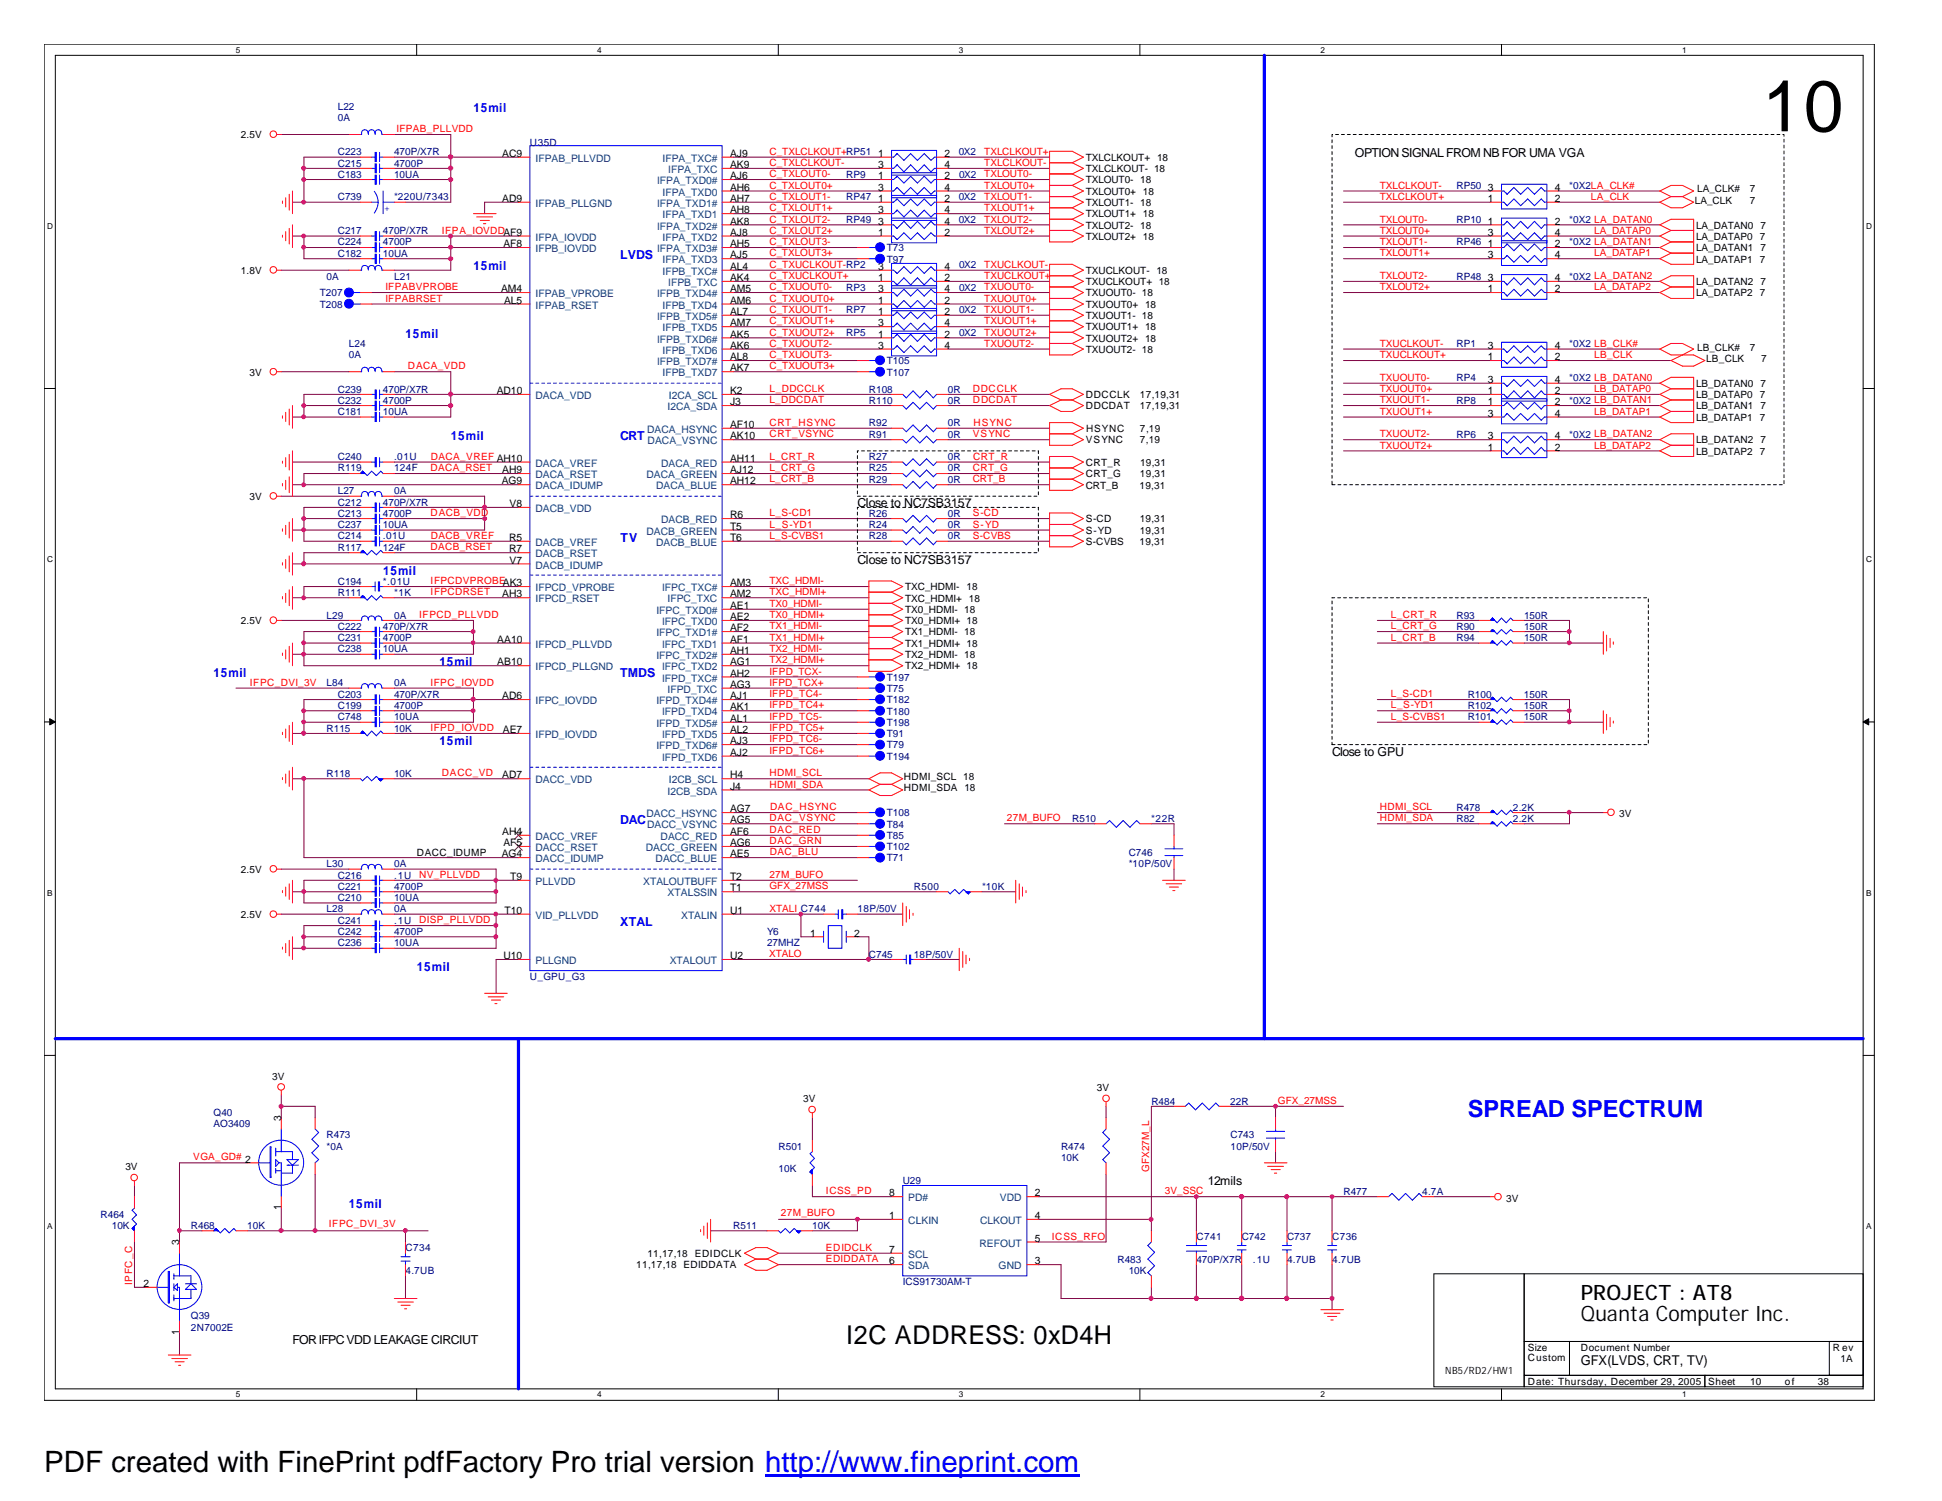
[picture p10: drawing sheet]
<svg xmlns="http://www.w3.org/2000/svg" width="279mm" height="216mm" viewBox="0 0 279 216" stroke-linecap="round" stroke-linejoin="round" font-family="sans-serif">
<defs><g id="words">
<text font-size="10.4" x="253.5" y="18.9">10</text>
<text font-size="4.2" x="6.3" y="211.7">PDF created with FinePrint pdfFactory Pro trial version http://www.fineprint.com</text>
<text font-size="3.7" x="121.8" y="193.4">I2C ADDRESS: 0xD4H</text>
<text font-size="3.4" fill="#00f" x="211.2" y="160.7">SPREAD SPECTRUM</text>
<g font-size="3">
<text x="227.4" y="189.9">Quanta Computer Inc.</text>
<text x="227.4" y="187">PROJECT : AT8</text>
</g>
<text font-size="1.9" x="227.4" y="196.3">GFX(LVDS, CRT, TV)</text>
<g font-size="1.8" fill="#00f">
<text x="68.1" y="16.1">15mil</text>
<text x="68.1" y="38.9">15mil</text>
<text x="89.2" y="37.3">LVDS</text>
<text x="58.3" y="48.6">15mil</text>
<text x="64.9" y="63.2">15mil</text>
<text x="89.2" y="63.2">CRT</text>
<text x="89.3" y="77.9">TV</text>
<text x="55.1" y="82.8">15mil</text>
<text x="63.2" y="95.8">15mil</text>
<text x="30.7" y="97.4">15mil</text>
<text x="89.2" y="97.4">TMDS</text>
<text x="63.2" y="107.1">15mil</text>
<text x="89.2" y="118.5">DAC</text>
<text x="89.2" y="133.1">XTAL</text>
<text x="60" y="139.7">15mil</text>
<text x="50.2" y="173.8">15mil</text>
</g>
<g font-size="1.8">
<text x="194.9" y="22.6">OPTION SIGNAL FROM NB FOR UMA VGA</text>
<text x="123.4" y="73">Close to NC7SB3157</text>
<text x="123.4" y="81.1">Close to NC7SB3157</text>
<text x="191.6" y="108.7">Close to GPU</text>
<text x="173.8" y="170.5">12mils</text>
<text x="42.1" y="193.3">FOR IFPCVDD LEAKAGE CIRCIUT</text>
</g>
<g font-size="1.5">
<text x="72.3" y="22.6">AC9</text>
<text x="105" y="22.6">AJ9</text>
<text x="126.3" y="22.6">1</text>
<text x="135.9" y="22.6">2</text>
<text x="72.3" y="29">AD9</text>
<text x="105" y="24.2">AK9</text>
<text x="105" y="25.8">AJ6</text>
<text x="105" y="27.4">AH6</text>
<text x="105" y="29">AH7</text>
<text x="126.3" y="25.8">1</text>
<text x="126.3" y="27.4">3</text>
<text x="126.3" y="29">1</text>
<text x="126.3" y="24.2">3</text>
<text x="135.9" y="25.8">2</text>
<text x="135.9" y="27.4">4</text>
<text x="135.9" y="29">2</text>
<text x="135.9" y="24.2">4</text>
<text x="214.1" y="29">1</text>
<text x="214.1" y="27.4">3</text>
<text x="223.7" y="29">2</text>
<text x="223.7" y="27.4">4</text>
<text x="72.4" y="35.6">AF8</text>
<text x="105" y="30.7">AH8</text>
<text x="105" y="32.3">AK8</text>
<text x="105" y="33.9">AJ8</text>
<text x="105" y="35.6">AH5</text>
<text x="126.3" y="30.7">3</text>
<text x="126.3" y="33.9">1</text>
<text x="126.3" y="32.3">3</text>
<text x="135.9" y="30.7">4</text>
<text x="135.9" y="33.9">2</text>
<text x="135.9" y="32.3">4</text>
<text x="214.1" y="32.3">1</text>
<text x="214.1" y="33.9">3</text>
<text x="214.1" y="35.6">1</text>
<text x="223.7" y="32.3">2</text>
<text x="223.7" y="33.9">4</text>
<text x="223.7" y="35.6">2</text>
<text x="105" y="37.2">AJ5</text>
<text x="105" y="38.8">AL4</text>
<text x="105" y="40.4">AK4</text>
<text x="126.3" y="40.4">1</text>
<text x="126.3" y="38.8">3</text>
<text x="135.9" y="40.4">2</text>
<text x="135.9" y="38.8">4</text>
<text x="214.1" y="40.4">3</text>
<text x="214.1" y="37.2">3</text>
<text x="223.7" y="40.4">4</text>
<text x="223.7" y="37.2">4</text>
<text x="72.1" y="42">AM4</text>
<text x="72.5" y="43.7">AL5</text>
<text x="105" y="42">AM5</text>
<text x="105" y="43.7">AM6</text>
<text x="105" y="45.3">AL7</text>
<text x="105" y="46.9">AM7</text>
<text x="126.3" y="43.7">1</text>
<text x="126.3" y="42">3</text>
<text x="126.3" y="45.3">1</text>
<text x="126.3" y="46.9">3</text>
<text x="135.9" y="43.7">2</text>
<text x="135.9" y="42">4</text>
<text x="135.9" y="45.3">2</text>
<text x="135.9" y="46.9">4</text>
<text x="214.1" y="42">1</text>
<text x="223.7" y="42">2</text>
<text x="105" y="48.6">AK5</text>
<text x="105" y="50.2">AK6</text>
<text x="105" y="51.8">AL8</text>
<text x="105" y="53.4">AK7</text>
<text x="126.3" y="48.6">1</text>
<text x="126.3" y="50.2">3</text>
<text x="135.9" y="48.6">2</text>
<text x="135.9" y="50.2">4</text>
<text x="214.1" y="51.8">1</text>
<text x="214.1" y="50.2">3</text>
<text x="223.7" y="51.8">2</text>
<text x="223.7" y="50.2">4</text>
<text x="71.5" y="56.7">AD10</text>
<text x="105" y="58.3">J3</text>
<text x="105" y="56.7">K2</text>
<text x="214.1" y="58.3">1</text>
<text x="214.1" y="59.9">3</text>
<text x="214.1" y="56.7">1</text>
<text x="214.1" y="55.1">3</text>
<text x="223.7" y="58.3">2</text>
<text x="223.7" y="59.9">4</text>
<text x="223.7" y="56.7">2</text>
<text x="223.7" y="55.1">4</text>
<text x="105" y="63.2">AK10</text>
<text x="105" y="61.6">AF10</text>
<text x="214.1" y="64.8">1</text>
<text x="214.1" y="63.2">3</text>
<text x="223.7" y="64.8">2</text>
<text x="223.7" y="63.2">4</text>
<text x="72.2" y="69.7">AG9</text>
<text x="72.3" y="68.1">AH9</text>
<text x="105" y="69.7">AH12</text>
<text x="105" y="66.4">AH11</text>
<text x="105" y="68.1">AJ12</text>
<text x="73.2" y="77.8">R5</text>
<text x="73.3" y="72.9">V8</text>
<text x="105" y="74.5">R6</text>
<text x="105" y="77.8">T6</text>
<text x="105" y="76.2">T5</text>
<text x="73.2" y="79.5">R7</text>
<text x="73.3" y="81.1">V7</text>
<text x="72.3" y="85.9">AH3</text>
<text x="105" y="84.3">AM3</text>
<text x="105" y="85.9">AM2</text>
<text x="105" y="87.6">AE1</text>
<text x="105" y="89.2">AE2</text>
<text x="71.5" y="92.5">AA10</text>
<text x="71.5" y="95.7">AB10</text>
<text x="105" y="90.8">AF2</text>
<text x="105" y="92.5">AF1</text>
<text x="105" y="94.1">AH1</text>
<text x="105" y="95.7">AG1</text>
<text x="72.3" y="100.6">AD6</text>
<text x="105" y="97.3">AH2</text>
<text x="105" y="98.9">AG3</text>
<text x="105" y="100.6">AJ1</text>
<text x="72.3" y="105.5">AE7</text>
<text x="105" y="102.2">AK1</text>
<text x="105" y="103.8">AL1</text>
<text x="105" y="105.5">AL2</text>
<text x="105" y="107.1">AJ3</text>
<text x="72.3" y="112">AD7</text>
<text x="105" y="112">H4</text>
<text x="105" y="113.6">J4</text>
<text x="105" y="108.7">AJ2</text>
<text x="105" y="118.4">AG5</text>
<text x="105" y="116.8">AG7</text>
<text x="72.2" y="123.3">AG4</text>
<text x="72.3" y="120.1">AH4</text>
<text x="72.4" y="121.7">AF5</text>
<text x="105" y="123.3">AE5</text>
<text x="105" y="120.1">AF6</text>
<text x="105" y="121.7">AG6</text>
<text x="72.6" y="131.4">T10</text>
<text x="73.4" y="126.6">T9</text>
<text x="105" y="128.2">T1</text>
<text x="105" y="131.4">U1</text>
<text x="105" y="126.6">T2</text>
<text x="72.4" y="138">U10</text>
<text x="105" y="138">U2</text>
<text x="116.5" y="134.7">1</text>
<text x="122.9" y="134.7">2</text>
<text x="40.4" y="161.2" transform="rotate(-90 40.4 161.2)">3</text>
<text x="127.9" y="172.1">8</text>
<text x="148.9" y="172.1">2</text>
<text x="25.8" y="179.1" transform="rotate(-90 25.8 179.1)">3</text>
<text x="40.4" y="174.1" transform="rotate(-90 40.4 174.1)">1</text>
<text x="127.9" y="175.3">1</text>
<text x="148.9" y="175.3">4</text>
<text x="148.9" y="178.6">5</text>
<text x="20.7" y="185.1">2</text>
<text x="127.9" y="181.9">6</text>
<text x="127.9" y="180.2">7</text>
<text x="148.9" y="181.9">3</text>
<text x="25.8" y="192" transform="rotate(-90 25.8 192)">1</text>
</g>
<g font-size="1.5" fill="#004080">
<text x="77" y="23.3">IFPAB_PLLVDD</text>
<text x="95.3" y="23.3">IFPA_TXC#</text>
<text x="77" y="29.8">IFPAB_PLLGND</text>
<text x="94.5" y="26.5">IFPA_TXD0#</text>
<text x="94.5" y="29.8">IFPA_TXD1#</text>
<text x="95.3" y="28.2">IFPA_TXD0</text>
<text x="96.1" y="24.9">IFPA_TXC</text>
<text x="77" y="34.6">IFPA_IOVDD</text>
<text x="94.5" y="33">IFPA_TXD2#</text>
<text x="95.3" y="31.4">IFPA_TXD1</text>
<text x="95.3" y="34.6">IFPA_TXD2</text>
<text x="77" y="36.3">IFPB_IOVDD</text>
<text x="94.5" y="36.3">IFPA_TXD3#</text>
<text x="95.3" y="37.9">IFPA_TXD3</text>
<text x="95.3" y="39.5">IFPB_TXC#</text>
<text x="96.1" y="41.1">IFPB_TXC</text>
<text x="77" y="42.8">IFPAB_VPROBE</text>
<text x="77" y="44.4">IFPAB_RSET</text>
<text x="94.5" y="42.8">IFPB_TXD4#</text>
<text x="94.5" y="46">IFPB_TXD5#</text>
<text x="95.3" y="44.4">IFPB_TXD4</text>
<text x="95.3" y="47.7">IFPB_TXD5</text>
<text x="94.5" y="49.3">IFPB_TXD6#</text>
<text x="94.5" y="52.5">IFPB_TXD7#</text>
<text x="95.3" y="50.9">IFPB_TXD6</text>
<text x="77" y="57.4">DACA_VDD</text>
<text x="95.3" y="54.1">IFPB_TXD7</text>
<text x="96.1" y="59">I2CA_SDA</text>
<text x="96.2" y="57.4">I2CA_SCL</text>
<text x="93.1" y="62.3">DACA_HSYNC</text>
<text x="93.2" y="63.9">DACA_VSYNC</text>
<text x="77" y="68.8">DACA_RSET</text>
<text x="77" y="67.1">DACA_VREF</text>
<text x="77" y="70.4">DACA_IDUMP</text>
<text x="93" y="68.8">DACA_GREEN</text>
<text x="94.4" y="70.4">DACA_BLUE</text>
<text x="95.1" y="67.1">DACA_RED</text>
<text x="77" y="73.7">DACB_VDD</text>
<text x="93" y="76.9">DACB_GREEN</text>
<text x="95.1" y="75.3">DACB_RED</text>
<text x="77" y="78.5">DACB_VREF</text>
<text x="77" y="80.2">DACB_RSET</text>
<text x="77" y="81.8">DACB_IDUMP</text>
<text x="94.4" y="78.5">DACB_BLUE</text>
<text x="77" y="85">IFPCD_VPROBE</text>
<text x="77" y="86.7">IFPCD_RSET</text>
<text x="94.4" y="88.3">IFPC_TXD0#</text>
<text x="95.2" y="85">IFPC_TXC#</text>
<text x="95.2" y="89.9">IFPC_TXD0</text>
<text x="96.1" y="86.7">IFPC_TXC</text>
<text x="77" y="93.2">IFPCD_PLLVDD</text>
<text x="94.4" y="91.5">IFPC_TXD1#</text>
<text x="94.4" y="94.8">IFPC_TXD2#</text>
<text x="95.2" y="93.2">IFPC_TXD1</text>
<text x="77" y="96.4">IFPCD_PLLGND</text>
<text x="77" y="101.3">IFPC_IOVDD</text>
<text x="94.4" y="101.3">IFPD_TXD4#</text>
<text x="95.2" y="96.4">IFPC_TXD2</text>
<text x="95.2" y="98">IFPD_TXC#</text>
<text x="96.1" y="99.7">IFPD_TXC</text>
<text x="77" y="106.2">IFPD_IOVDD</text>
<text x="94.4" y="104.6">IFPD_TXD5#</text>
<text x="94.4" y="107.8">IFPD_TXD6#</text>
<text x="95.2" y="102.9">IFPD_TXD4</text>
<text x="95.2" y="106.2">IFPD_TXD5</text>
<text x="77" y="112.7">DACC_VDD</text>
<text x="95.2" y="109.4">IFPD_TXD6</text>
<text x="96.2" y="112.7">I2CB_SCL</text>
<text x="93" y="117.6">DACC_HSYNC</text>
<text x="93.1" y="119.2">DACC_VSYNC</text>
<text x="96.1" y="114.3">I2CB_SDA</text>
<text x="77" y="120.8">DACC_VREF</text>
<text x="77" y="122.4">DACC_RSET</text>
<text x="77" y="124">DACC_IDUMP</text>
<text x="92.9" y="122.4">DACC_GREEN</text>
<text x="94.3" y="124">DACC_BLUE</text>
<text x="95" y="120.8">DACC_RED</text>
<text x="77" y="127.3">PLLVDD</text>
<text x="92.5" y="127.3">XTALOUTBUFF</text>
<text x="96.1" y="128.9">XTALSSIN</text>
<text x="77" y="132.2">VID_PLLVDD</text>
<text x="98" y="132.2">XTALIN</text>
<text x="77" y="138.7">PLLGND</text>
<text x="96.4" y="138.7">XTALOUT</text>
<text x="130.7" y="172.8">PD#</text>
<text x="143.8" y="172.8">VDD</text>
<text x="130.7" y="176.1">CLKIN</text>
<text x="140.9" y="179.3">REFOUT</text>
<text x="141" y="176.1">CLKOUT</text>
<text x="130.7" y="182.6">SDA</text>
<text x="130.7" y="180.9">SCL</text>
<text x="143.7" y="182.6">GND</text>
</g>
<g font-size="1.4" fill="#000080">
<text x="48.6" y="15.8">L22</text>
<text x="48.6" y="17.4">0A</text>
<text x="48.6" y="24">C215</text>
<text x="48.6" y="22.3">C223</text>
<text x="56.7" y="24">4700P</text>
<text x="56.7" y="22.3">470P/X7R</text>
<text x="76.2" y="21">U35D</text>
<text x="138" y="22.3">0X2</text>
<text x="48.6" y="28.8">C739</text>
<text x="48.6" y="25.6">C183</text>
<text x="56.7" y="28.8">*220U/7343</text>
<text x="56.7" y="25.6">10UA</text>
<text x="121.8" y="25.6">RP9</text>
<text x="121.8" y="28.8">RP47</text>
<text x="138" y="28.8">0X2</text>
<text x="138" y="25.6">0X2</text>
<text x="209.5" y="27.2">RP50</text>
<text x="225.8" y="27.2">*0X2LA_CLK#</text>
<text x="48.6" y="33.7">C217</text>
<text x="48.6" y="35.3">C224</text>
<text x="55.1" y="33.7">470P/X7R</text>
<text x="55.1" y="35.3">4700P</text>
<text x="121.8" y="32.1">RP49</text>
<text x="138" y="32.1">0X2</text>
<text x="209.5" y="32.1">RP10</text>
<text x="209.5" y="35.3">RP46</text>
<text x="225.8" y="32.1">*0X2 LA_DATAN0</text>
<text x="225.8" y="35.3">*0X2 LA_DATAN1</text>
<text x="47" y="40.2">0A</text>
<text x="48.6" y="37">C182</text>
<text x="55.1" y="37">10UA</text>
<text x="56.7" y="40.2">L21</text>
<text x="121.8" y="41.8">RP3</text>
<text x="127.6" y="36.2">T73</text>
<text x="127.6" y="37.8">T97</text>
<text x="138" y="38.6">0X2</text>
<text x="138" y="41.8">0X2</text>
<text x="209.5" y="40.2">RP48</text>
<text x="225.8" y="40.2">*0X2 LA_DATAN2</text>
<text x="46" y="42.6">T207</text>
<text x="46" y="44.3">T208</text>
<text x="121.8" y="45.1">RP7</text>
<text x="138" y="45.1">0X2</text>
<text x="50.2" y="50">L24</text>
<text x="50.2" y="51.6">0A</text>
<text x="121.8" y="48.3">RP5</text>
<text x="127.6" y="52.4">T105</text>
<text x="138" y="48.3">0X2</text>
<text x="209.5" y="50">RP1</text>
<text x="225.8" y="50">*0X2 LB_CLK#</text>
<text x="48.6" y="59.7">C181</text>
<text x="48.6" y="56.5">C239</text>
<text x="48.6" y="58.1">C232</text>
<text x="55.1" y="59.7">10UA</text>
<text x="55.1" y="56.5">470P/X7R</text>
<text x="55.1" y="58.1">4700P</text>
<text x="125" y="58.1">R110</text>
<text x="125" y="56.5">R108</text>
<text x="127.6" y="54">T107</text>
<text x="136.4" y="58.1">0R</text>
<text x="136.4" y="56.5">0R</text>
<text x="209.5" y="58.1">RP8</text>
<text x="209.5" y="54.8">RP4</text>
<text x="225.8" y="58.1">*0X2 LB_DATAN1</text>
<text x="225.8" y="54.8">*0X2 LB_DATAN0</text>
<text x="125" y="61.3">R92</text>
<text x="125" y="62.9">R91</text>
<text x="136.4" y="61.3">0R</text>
<text x="136.4" y="62.9">0R</text>
<text x="209.5" y="62.9">RP6</text>
<text x="225.8" y="62.9">*0X2 LB_DATAN2</text>
<text x="48.6" y="66.2">C240</text>
<text x="48.6" y="71.1">L27</text>
<text x="48.6" y="67.8">R119</text>
<text x="56.7" y="66.2">.01U</text>
<text x="56.7" y="67.8">124F</text>
<text x="56.7" y="71.1">0A</text>
<text x="125" y="66.2">R27</text>
<text x="125" y="67.8">R25</text>
<text x="125" y="69.5">R29</text>
<text x="136.4" y="66.2">0R</text>
<text x="136.4" y="67.8">0R</text>
<text x="136.4" y="69.5">0R</text>
<text x="48.6" y="77.6">C214</text>
<text x="48.6" y="72.7">C212</text>
<text x="48.6" y="75.9">C237</text>
<text x="48.6" y="74.3">C213</text>
<text x="55.1" y="77.6">.01U</text>
<text x="55.1" y="72.7">470P/X7R</text>
<text x="55.1" y="75.9">10UA</text>
<text x="55.1" y="74.3">4700P</text>
<text x="125" y="74.3">R26</text>
<text x="125" y="75.9">R24</text>
<text x="125" y="77.6">R28</text>
<text x="136.4" y="74.3">0R</text>
<text x="136.4" y="75.9">0R</text>
<text x="136.4" y="77.6">0R</text>
<text x="48.6" y="79.2">R117</text>
<text x="55.1" y="79.2">124F</text>
<text x="47" y="89">L29</text>
<text x="48.6" y="84.1">C194</text>
<text x="48.6" y="85.7">R111</text>
<text x="55.1" y="84.1">*.01U</text>
<text x="56.7" y="85.7">*1K</text>
<text x="56.7" y="89">0A</text>
<text x="209.5" y="89">R93</text>
<text x="219.3" y="89">150R</text>
<text x="48.6" y="92.2">C231</text>
<text x="48.6" y="90.6">C222</text>
<text x="48.6" y="93.9">C238</text>
<text x="55.1" y="92.2">4700P</text>
<text x="55.1" y="90.6">470P/X7R</text>
<text x="55.1" y="93.9">10UA</text>
<text x="209.5" y="90.6">R90</text>
<text x="209.5" y="92.2">R94</text>
<text x="219.3" y="90.6">150R</text>
<text x="219.3" y="92.2">150R</text>
<text x="47" y="98.7">L84</text>
<text x="48.6" y="100.3">C203</text>
<text x="48.6" y="102">C199</text>
<text x="56.7" y="100.3">470P/X7R</text>
<text x="56.7" y="102">4700P</text>
<text x="56.7" y="98.7">0A</text>
<text x="127.6" y="97.9">T197</text>
<text x="127.6" y="99.5">T75</text>
<text x="127.6" y="101.2">T182</text>
<text x="211.2" y="102">R102</text>
<text x="211.2" y="100.3">R100</text>
<text x="219.3" y="102">150R</text>
<text x="219.3" y="100.3">150R</text>
<text x="47" y="105.2">R115</text>
<text x="48.6" y="103.6">C748</text>
<text x="56.7" y="103.6">10UA</text>
<text x="56.7" y="105.2">10K</text>
<text x="127.6" y="107.7">T79</text>
<text x="127.6" y="104.4">T198</text>
<text x="127.6" y="106">T91</text>
<text x="127.6" y="102.8">T180</text>
<text x="211.2" y="103.6">R101</text>
<text x="219.3" y="103.6">150R</text>
<text x="47" y="111.7">R118</text>
<text x="56.7" y="111.7">10K</text>
<text x="127.6" y="109.3">T194</text>
<text x="127.6" y="119">T84</text>
<text x="127.6" y="117.4">T108</text>
<text x="154.3" y="118.2">R510</text>
<text x="165.6" y="118.2">*22R</text>
<text x="209.5" y="118.2">R82</text>
<text x="209.5" y="116.6">R478</text>
<text x="217.7" y="116.6">2.2K</text>
<text x="217.7" y="118.2">2.2K</text>
<text x="47" y="124.7">L30</text>
<text x="56.7" y="124.7">0A</text>
<text x="127.6" y="123.9">T71</text>
<text x="127.6" y="120.6">T85</text>
<text x="127.6" y="122.3">T102</text>
<text x="162.4" y="123.1">C746</text>
<text x="162.4" y="124.7">*10P/50V</text>
<text x="47" y="131.2">L28</text>
<text x="48.6" y="129.6">C210</text>
<text x="48.6" y="126.4">C216</text>
<text x="48.6" y="128">C221</text>
<text x="56.7" y="129.6">10UA</text>
<text x="56.7" y="126.4">.1U</text>
<text x="56.7" y="128">4700P</text>
<text x="56.7" y="131.2">0A</text>
<text x="123.4" y="131.2">18P/50V</text>
<text x="131.5" y="128">R500</text>
<text x="141.3" y="128">*10K</text>
<text x="48.6" y="132.8">C241</text>
<text x="48.6" y="134.5">C242</text>
<text x="48.6" y="136.1">C236</text>
<text x="56.7" y="132.8">.1U</text>
<text x="56.7" y="134.5">4700P</text>
<text x="56.7" y="136.1">10UA</text>
<text x="110.4" y="134.5">Y6</text>
<text x="110.4" y="136.1">27MHZ</text>
<text x="125" y="137.8">C745</text>
<text x="131.5" y="137.8">18P/50V</text>
<text x="76.2" y="141">U_GPU_G3</text>
<text x="30.7" y="160.5">Q40</text>
<text x="165.7" y="158.9">R484</text>
<text x="177" y="158.9">22R</text>
<text x="30.7" y="162.1">AO3409</text>
<text x="47" y="163.7">R473</text>
<text x="47" y="165.4">*0A</text>
<text x="112" y="165.4">R501</text>
<text x="152.7" y="165.4">R474</text>
<text x="152.7" y="167">10K</text>
<text x="177" y="163.7">C743</text>
<text x="177" y="165.4">10P/50V</text>
<text x="112" y="168.6">10K</text>
<text x="129.9" y="170.3">U29</text>
<text x="193.3" y="171.9">R477</text>
<text x="204.6" y="171.9">4.7A</text>
<text x="14.5" y="175.1">R464</text>
<text x="16.1" y="176.7">10K</text>
<text x="27.5" y="176.7">R468</text>
<text x="35.6" y="176.7">10K</text>
<text x="105.5" y="176.7">R511</text>
<text x="116.9" y="176.7">10K</text>
<text x="172.1" y="178.4">C741</text>
<text x="178.6" y="178.4">C742</text>
<text x="185.2" y="178.4">C737</text>
<text x="191.6" y="178.4">C736</text>
<text x="58.3" y="180">C734</text>
<text x="58.3" y="183.3">4.7UB</text>
<text x="129.9" y="184.9">ICS91730AM-T</text>
<text x="160.8" y="181.6">R483</text>
<text x="162.4" y="183.3">10K</text>
<text x="172.1" y="181.6">470P/X7R</text>
<text x="180.3" y="181.6">.1U</text>
<text x="185.2" y="181.6">4.7UB</text>
<text x="191.6" y="181.6">4.7UB</text>
<text x="27.5" y="189.7">Q39</text>
<text x="27.5" y="191.4">2N7002E</text>
</g>
<g font-size="1.4">
<text x="34.6" y="19.9">2.5V</text>
<text x="156.2" y="23.1">TXLCLKOUT+ 18</text>
<text x="156.2" y="29.6">TXLOUT1- 18</text>
<text x="156.2" y="26.4">TXLOUT0- 18</text>
<text x="156.2" y="28">TXLOUT0+ 18</text>
<text x="156.2" y="24.8">TXLCLKOUT- 18</text>
<text x="243.8" y="29.3">LA_CLK</text>
<text x="244.2" y="27.7">LA_CLK#</text>
<text x="251.7" y="27.7">7</text>
<text x="251.8" y="29.3">7</text>
<text x="156.2" y="32.9">TXLOUT2- 18</text>
<text x="156.2" y="31.2">TXLOUT1+ 18</text>
<text x="156.2" y="34.5">TXLOUT2+ 18</text>
<text x="244" y="32.9">LA_DATAN0</text>
<text x="244" y="34.5">LA_DATAP0</text>
<text x="253.2" y="34.5">7</text>
<text x="253.3" y="32.9">7</text>
<text x="34.6" y="39.4">1.8V</text>
<text x="156.2" y="39.4">TXUCLKOUT- 18</text>
<text x="156.2" y="41">TXUCLKOUT+ 18</text>
<text x="244" y="36.2">LA_DATAN1</text>
<text x="244" y="37.8">LA_DATAP1</text>
<text x="244" y="41">LA_DATAN2</text>
<text x="253.2" y="37.8">7</text>
<text x="253.3" y="36.2">7</text>
<text x="253.3" y="41">7</text>
<text x="156.2" y="44.3">TXUOUT0+ 18</text>
<text x="156.2" y="47.5">TXUOUT1+ 18</text>
<text x="156.2" y="45.9">TXUOUT1- 18</text>
<text x="156.2" y="42.6">TXUOUT0- 18</text>
<text x="244" y="42.6">LA_DATAP2</text>
<text x="253.2" y="42.6">7</text>
<text x="156.2" y="49.1">TXUOUT2+ 18</text>
<text x="156.2" y="50.8">TXUOUT2- 18</text>
<text x="244.2" y="50.5">LB_CLK#</text>
<text x="245.4" y="52.1">LB_CLK</text>
<text x="251.7" y="50.5">7</text>
<text x="253.4" y="52.1">7</text>
<text x="35.9" y="54">3V</text>
<text x="156.2" y="57.3">DDCCLK</text>
<text x="156.2" y="58.9">DDCDAT</text>
<text x="164" y="58.9">17,19,31</text>
<text x="164" y="57.3">17,19,31</text>
<text x="244" y="55.6">LB_DATAN0</text>
<text x="244" y="57.3">LB_DATAP0</text>
<text x="244" y="58.9">LB_DATAN1</text>
<text x="253.2" y="57.3">7</text>
<text x="253.3" y="55.6">7</text>
<text x="253.3" y="58.9">7</text>
<text x="156.2" y="63.8">VSYNC</text>
<text x="156.3" y="62.1">HSYNC</text>
<text x="164" y="63.8">7,19</text>
<text x="164" y="62.1">7,19</text>
<text x="244" y="60.5">LB_DATAP1</text>
<text x="244" y="65.4">LB_DATAP2</text>
<text x="244" y="63.8">LB_DATAN2</text>
<text x="253.2" y="60.5">7</text>
<text x="253.2" y="65.4">7</text>
<text x="253.3" y="63.8">7</text>
<text x="35.9" y="71.9">3V</text>
<text x="156.2" y="68.7">CRT_G</text>
<text x="156.2" y="67">CRT_R</text>
<text x="156.2" y="70.3">CRT_B</text>
<text x="163.9" y="70.3">19,31</text>
<text x="164" y="68.7">19,31</text>
<text x="164" y="67">19,31</text>
<text x="156.2" y="75.1">S-CD</text>
<text x="156.2" y="76.8">S-YD</text>
<text x="164" y="75.1">19,31</text>
<text x="164" y="76.8">19,31</text>
<text x="156.2" y="78.4">S-CVBS</text>
<text x="163.9" y="78.4">19,31</text>
<text x="34.6" y="89.8">2.5V</text>
<text x="130.2" y="84.9">TXC_HDMI- 18</text>
<text x="130.2" y="88.1">TX0_HDMI- 18</text>
<text x="130.2" y="86.5">TXC_HDMI+ 18</text>
<text x="130.2" y="89.8">TX0_HDMI+ 18</text>
<text x="130.2" y="94.7">TX2_HDMI- 18</text>
<text x="130.2" y="91.4">TX1_HDMI- 18</text>
<text x="130.2" y="93">TX1_HDMI+ 18</text>
<text x="130.2" y="96.3">TX2_HDMI+ 18</text>
<text x="130" y="113.8">HDMI_SDA 18</text>
<text x="130" y="112.2">HDMI_SCL 18</text>
<text x="233" y="117.6">3V</text>
<text x="34.6" y="125.6">2.5V</text>
<text x="60" y="123.1">DACC_IDUMP</text>
<text x="34.6" y="132">2.5V</text>
<text x="39.2" y="155.3">3V</text>
<text x="115.6" y="158.5">3V</text>
<text x="157.8" y="156.9">3V</text>
<text x="18" y="168.3">3V</text>
<text x="216.7" y="172.8">3V</text>
<text x="91.5" y="182.5">11,17,18 EDIDDATA</text>
<text x="93.1" y="180.8">11,17,18 EDIDCLK</text>
<text x="207.9" y="197.6">NB5/RD2/HW1</text>
<text x="219.8" y="194.3">Size</text>
<text x="219.8" y="195.7">Custom</text>
<text x="227.4" y="194.3">Document Number</text>
<text x="263.7" y="194.3">R ev</text>
<text x="264.8" y="195.9">1A</text>
<text x="219.8" y="199.2">Date: Thursday, December 29, 2005 Sheet</text>
<text x="251.8" y="199.2">10</text>
<text x="256.8" y="199.2">of</text>
<text x="261.5" y="199.2">38</text>
</g>
<g font-size="1.4" fill="#f00">
<text x="57.1" y="19">IFPAB_PLLVDD</text>
<text x="110.7" y="22.3">C_TXLCLKOUT+RP51</text>
<text x="110.7" y="23.9">C_TXLCLKOUT-</text>
<text x="141.6" y="22.3">TXLCLKOUT+</text>
<text x="141.6" y="23.9">TXLCLKOUT-</text>
<text x="110.7" y="27.1">C_TXLOUT0+</text>
<text x="110.7" y="28.7">C_TXLOUT1-</text>
<text x="110.7" y="25.5">C_TXLOUT0-</text>
<text x="141.6" y="28.7">TXLOUT1-</text>
<text x="141.6" y="27.1">TXLOUT0+</text>
<text x="141.6" y="25.5">TXLOUT0-</text>
<text x="198.5" y="28.7">TXLCLKOUT+</text>
<text x="198.5" y="27.1">TXLCLKOUT-</text>
<text x="228.9" y="28.7">LA_CLK</text>
<text x="63.6" y="33.6">IFPA_IOVDDAF9</text>
<text x="110.7" y="33.6">C_TXLOUT2+</text>
<text x="110.7" y="32">C_TXLOUT2-</text>
<text x="110.7" y="30.4">C_TXLOUT1+</text>
<text x="110.7" y="35.3">C_TXLOUT3-</text>
<text x="141.6" y="33.6">TXLOUT2+</text>
<text x="141.6" y="30.4">TXLOUT1+</text>
<text x="141.6" y="32">TXLOUT2-</text>
<text x="198.5" y="33.6">TXLOUT0+</text>
<text x="198.5" y="32">TXLOUT0-</text>
<text x="198.5" y="35.3">TXLOUT1-</text>
<text x="229.4" y="33.6">LA_DATAP0</text>
<text x="55.5" y="41.7">IFPABVPROBE</text>
<text x="110.7" y="36.9">C_TXLOUT3+</text>
<text x="110.7" y="38.5">C_TXUCLKOUT-RP2</text>
<text x="110.7" y="41.7">C_TXUOUT0-</text>
<text x="110.7" y="40.1">C_TXUCLKOUT+</text>
<text x="141.6" y="41.7">TXUOUT0-</text>
<text x="141.6" y="38.5">TXUCLKOUT-</text>
<text x="141.6" y="40.1">TXUCLKOUT+</text>
<text x="198.5" y="40.1">TXLOUT2-</text>
<text x="198.5" y="41.7">TXLOUT2+</text>
<text x="198.5" y="36.9">TXLOUT1+</text>
<text x="229.4" y="41.7">LA_DATAP2</text>
<text x="229.4" y="36.9">LA_DATAP1</text>
<text x="55.5" y="43.4">IFPABRSET</text>
<text x="110.7" y="45">C_TXUOUT1-</text>
<text x="110.7" y="46.7">C_TXUOUT1+</text>
<text x="110.7" y="43.4">C_TXUOUT0+</text>
<text x="141.6" y="43.4">TXUOUT0+</text>
<text x="141.6" y="46.7">TXUOUT1+</text>
<text x="141.6" y="45">TXUOUT1-</text>
<text x="58.7" y="53.1">DACA_VDD</text>
<text x="110.7" y="49.9">C_TXUOUT2-</text>
<text x="110.7" y="48.3">C_TXUOUT2+</text>
<text x="110.7" y="51.5">C_TXUOUT3-</text>
<text x="110.7" y="53.1">C_TXUOUT3+</text>
<text x="141.6" y="49.9">TXUOUT2-</text>
<text x="141.6" y="48.3">TXUOUT2+</text>
<text x="198.5" y="49.9">TXUCLKOUT-</text>
<text x="198.5" y="51.5">TXUCLKOUT+</text>
<text x="229.4" y="51.5">LB_CLK</text>
<text x="110.7" y="56.4">L_DDCCLK</text>
<text x="110.7" y="58">L_DDCDAT</text>
<text x="140" y="56.4">DDCCLK</text>
<text x="140" y="58">DDCDAT</text>
<text x="198.5" y="54.8">TXUOUT0-</text>
<text x="198.5" y="56.4">TXUOUT0+</text>
<text x="198.5" y="59.6">TXUOUT1+</text>
<text x="198.5" y="58">TXUOUT1-</text>
<text x="229.4" y="56.4">LB_DATAP0</text>
<text x="229.4" y="59.6">LB_DATAP1</text>
<text x="110.7" y="61.3">CRT_HSYNC</text>
<text x="110.7" y="62.9">CRT_VSYNC</text>
<text x="140" y="62.9">VSYNC</text>
<text x="140.1" y="61.3">HSYNC</text>
<text x="198.5" y="64.5">TXUOUT2+</text>
<text x="198.5" y="62.9">TXUOUT2-</text>
<text x="229.4" y="64.5">LB_DATAP2</text>
<text x="61.9" y="67.8">DACA_RSET</text>
<text x="62" y="66.1">DACA_VREF AH10</text>
<text x="110.7" y="69.4">L_CRT_B</text>
<text x="110.7" y="66.1">L_CRT_R</text>
<text x="110.7" y="67.8">L_CRT_G</text>
<text x="140" y="67.8">CRT_G</text>
<text x="140" y="69.4">CRT_B</text>
<text x="140" y="66.1">CRT_R</text>
<text x="61.9" y="74.3">DACB_VDD</text>
<text x="62" y="77.5">DACB_VREF</text>
<text x="110.7" y="74.3">L_S-CD1</text>
<text x="110.7" y="77.5">L_S-CVBS1</text>
<text x="110.7" y="75.9">L_S-YD1</text>
<text x="140" y="75.9">S-YD</text>
<text x="140" y="77.5">S-CVBS</text>
<text x="140" y="74.3">S-CD</text>
<text x="61.9" y="79.2">DACB_RSET</text>
<text x="60.3" y="88.9">IFPCD_PLLVDD</text>
<text x="61.9" y="84">IFPCDVPROBEAK3</text>
<text x="61.9" y="85.6">IFPCDRSET</text>
<text x="110.7" y="88.9">TX0_HDMI+</text>
<text x="110.7" y="84">TXC_HDMI-</text>
<text x="110.7" y="87.3">TX0_HDMI-</text>
<text x="110.7" y="85.6">TXC_HDMI+</text>
<text x="200.1" y="88.9">L_CRT_R</text>
<text x="110.7" y="92.2">TX1_HDMI+</text>
<text x="110.7" y="95.4">TX2_HDMI+</text>
<text x="110.7" y="93.8">TX2_HDMI-</text>
<text x="110.7" y="90.5">TX1_HDMI-</text>
<text x="200.1" y="92.2">L_CRT_B</text>
<text x="200.1" y="90.5">L_CRT_G</text>
<text x="35.9" y="98.6">IFPC_DVI_3V</text>
<text x="61.9" y="98.6">IFPC_IOVDD</text>
<text x="110.7" y="100.3">IFPD_TC4-</text>
<text x="110.7" y="101.9">IFPD_TC4+</text>
<text x="110.7" y="97">IFPD_TCX-</text>
<text x="110.7" y="98.6">IFPD_TCX+</text>
<text x="200.1" y="100.3">L_S-CD1</text>
<text x="200.1" y="101.9">L_S-YD1</text>
<text x="61.9" y="105.2">IFPD_IOVDD</text>
<text x="110.7" y="106.8">IFPD_TC6-</text>
<text x="110.7" y="103.5">IFPD_TC5-</text>
<text x="110.7" y="105.2">IFPD_TC5+</text>
<text x="200.1" y="103.5">L_S-CVBS1</text>
<text x="63.6" y="111.7">DACC_VD</text>
<text x="110.7" y="113.3">HDMI_SDA</text>
<text x="110.7" y="111.7">HDMI_SCL</text>
<text x="110.7" y="108.4">IFPD_TC6+</text>
<text x="110.7" y="118.2">DAC_VSYNC</text>
<text x="110.7" y="119.8">DAC_RED</text>
<text x="110.8" y="116.5">DAC_HSYNC</text>
<text x="144.9" y="118.2">27M_BUFO</text>
<text x="198.5" y="118.2">HDMI_SDA</text>
<text x="198.5" y="116.5">HDMI_SCL</text>
<text x="110.7" y="121.4">DAC_GRN</text>
<text x="110.7" y="123">DAC_BLU</text>
<text x="60.3" y="126.3">NV_PLLVDD</text>
<text x="110.7" y="126.3">27M_BUFO</text>
<text x="110.7" y="127.9">GFX_27MSS</text>
<text x="110.7" y="131.1">XTALI C744</text>
<text x="60.3" y="132.8">DISP_PLLVDD</text>
<text x="110.7" y="137.7">XTALO</text>
<text x="183.9" y="158.8">GFX_27MSS</text>
<text x="27.8" y="166.9">VGA_GD# 2</text>
<text x="118.8" y="171.8">ICSS_PD</text>
<text x="165.3" y="168.6" transform="rotate(-90 165.3 168.6)">GFX27M_L</text>
<text x="167.6" y="171.8">3V_SSC</text>
<text x="47.3" y="176.5">IFPC_DVI_3V</text>
<text x="112.4" y="174.9">27M_BUFO</text>
<text x="118.8" y="179.9">EDIDCLK</text>
<text x="151.3" y="178.3">ICSS_RFO</text>
<text x="19" y="184.8" transform="rotate(-90 19 184.8)">IPFC_C</text>
<text x="118.8" y="181.6">EDIDDATA</text>
</g>
<text font-size="1.4" fill="#00f" x="55.3" y="29.6" transform="rotate(90 55.3 29.6)">+</text>
<g font-size="1.2">
<text x="34" y="7.6">5</text>
<text x="85.9" y="7.6">4</text>
<text x="138" y="7.6">3</text>
<text x="190" y="7.6">2</text>
<text x="242" y="7.6">1</text>
<text x="6.8" y="33">D</text>
<text x="268.5" y="33">D</text>
<text x="6.8" y="80.9">C</text>
<text x="268.5" y="80.9">C</text>
<text x="6.8" y="128.9">B</text>
<text x="268.5" y="128.9">B</text>
<text x="6.8" y="176.8">A</text>
<text x="268.5" y="176.8">A</text>
<text x="34" y="201">5</text>
<text x="85.9" y="201">4</text>
<text x="138" y="201">3</text>
<text x="190" y="201">2</text>
<text x="242" y="201">1</text>
</g>
</g></defs>
<g fill="none" stroke="#000" stroke-width=".14">
<path d="M6.3 6.3h263.4v195.1h-263.4zM8 8h260.1v191.8h-260.1zM59.9 6.3v1.7M112 6.3v1.7M164 6.3v1.7M216 6.3v1.7M6.3 55.9h1.7M268.1 55.9h1.6M6.3 103.8h1.7M268.1 103.8h1.6M6.3 151.8h1.7M268.1 151.8h1.6"/>
<path d="M59.9 199.8v1.6M112 199.8v1.6M164 199.8v1.6M206.3 183.2h13v16.3h-13zM216 199.8v1.6M219.3 183.2h48.8v9.8h-48.8zM219.3 193h6.5v4.8h-6.5zM219.3 197.8h26v1.7h-26zM225.8 193h42.3v4.8h-42.3zM245.3 197.8h22.8v1.7h-22.8zM263.2 193h4.9v4.8h-4.9z"/>
</g>
<g fill="#000" stroke="#000" stroke-width=".14">
<path d="M7.2 103.4l.8 .4-.8 .5z" fill-rule="evenodd"/>
<path d="M268.1 103.8l.8-.4v.9z" fill-rule="evenodd"/>
</g>
<g fill="none" stroke="#800040" stroke-width=".14">
<path d="M40.5 19.3h9.7M56.7 19.3h8.2v9.8h-6.6M40.5 38.9h9.7M42.1 34h9.8M42.1 29.1h9.8M43.7 24.2h8.2M43.7 34v3.2h8.2M43.7 25.8h8.2M43.7 35.6h8.2M51.9 22.6h-8.2v6.5M56.7 24.2h8.2M56.7 37.2h8.2"/>
<path d="M56.7 34h17.9M56.7 22.6h17.9M56.7 25.8h8.2M56.7 35.6h17.9M64.9 34v4.9h-8.2M74.6 29.1h-4.9v1.6M105.5 24.2h21.1M105.5 38.9h21.1M105.5 37.2h17.9M105.5 34h21.1M105.5 29.1h21.1M105.5 27.5h21.1"/>
<path d="M105.5 22.6h21.1M105.5 25.8h21.1M105.5 35.6h17.9M105.5 32.3h21.1M105.5 30.7h21.1M136.4 24.2h14.6M136.4 38.9h14.6M136.4 34h14.6M136.4 29.1h14.6M136.4 27.5h14.6M136.4 22.6h14.6M136.4 25.8h14.6"/>
<path d="M136.4 32.3h14.6M136.4 30.7h14.6M193.3 37.2h21.1M193.3 34h21.1M193.3 29.1h21.1M193.3 27.5h21.1M193.3 35.6h21.1M193.3 32.3h21.1M224.2 37.2h14.6M224.2 34h14.6M224.2 29.1h14.6M224.2 27.5h14.6"/>
<path d="M224.2 35.6h14.6M224.2 32.3h14.6M40.5 53.5h9.7M42.1 60h9.8M43.7 58.3h8.2M51.9 56.7h-8.2v3.3M53.5 42.1h21.1M53.5 43.7h21.1M56.7 56.7h17.9M56.7 53.5h8.2v6.5h-8.2M56.7 58.3h8.2M105.5 50.2h21.1"/>
<path d="M105.5 42.1h21.1M105.5 56.7h22.8M105.5 53.5h17.9M105.5 43.7h21.1M105.5 58.3h22.8M105.5 40.5h21.1M105.5 45.3h21.1M105.5 47h21.1M105.5 48.6h21.1M105.5 51.9h17.9M136.4 50.2h14.6M136.4 42.1h14.6"/>
<path d="M136.4 56.7h14.6M136.4 43.7h14.6M136.4 58.3h14.6M136.4 40.5h14.6M136.4 45.3h14.6M136.4 47h14.6M136.4 48.6h14.6M193.3 50.2h21.1M193.3 42.1h21.1M193.3 56.7h21.1M193.3 60h21.1M193.3 58.3h21.1"/>
<path d="M193.3 40.5h21.1M193.3 51.9h21.1M193.3 55.1h21.1M224.2 50.2h14.6M224.2 42.1h14.6M224.2 56.7h14.6M224.2 60h14.6M224.2 58.3h14.6M224.2 40.5h14.6M224.2 51.9h16.2M224.2 55.1h14.6M40.5 71.4h9.7"/>
<path d="M42.1 76.2h9.8M42.1 69.7h32.5M42.1 66.5h9.8M43.7 74.6h8.2M50.2 68.1h-6.5v1.6M50.2 79.5h-6.5v1.6M51.9 73h-8.2v4.9h8.2M56.7 71.4h13v4.8h-13M56.7 68.1h17.9M56.7 73h17.9M56.7 77.9h17.9M56.7 66.5h17.9"/>
<path d="M56.7 74.6h13M56.7 79.5h17.9M105.5 76.2h22.8M105.5 68.1h22.8M105.5 77.9h22.8M105.5 61.6h22.8M105.5 69.7h22.8M105.5 66.5h22.8M105.5 74.6h22.8M105.5 63.2h22.8M136.4 76.2h14.6M136.4 68.1h14.6"/>
<path d="M136.4 77.9h14.6M136.4 61.6h14.6M136.4 69.7h14.6M136.4 66.5h14.6M136.4 74.6h14.6M136.4 63.2h14.6M193.3 63.2h21.1M193.3 64.9h21.1M224.2 63.2h14.6M224.2 64.9h14.6M34 99h16.2M40.5 89.2h9.7"/>
<path d="M42.1 94.1h9.8M42.1 86h8.1M42.1 81.1h32.5M43.7 92.5h8.2M51.9 84.4h-8.2v1.6M51.9 90.8h-8.2v5h30.9M56.7 89.2h11.4v4.9h-11.4M56.7 92.5h17.9M56.7 99h11.4v4.9h-11.4M56.7 84.4h17.9M56.7 86h17.9M56.7 90.8h11.4"/>
<path d="M105.5 89.2h19.5M105.5 92.5h19.5M105.5 84.4h19.5M105.5 95.8h19.5M105.5 94.1h19.5M105.5 97.4h17.9M105.5 99h17.9M105.5 87.6h19.5M105.5 86h19.5M105.5 90.8h19.5M198.2 89.2h14.6M198.2 92.5h14.6"/>
<path d="M198.2 90.8h14.6M219.3 89.2h6.5v3.3M219.3 92.5h11.4M219.3 90.8h6.5M42.1 105.5h8.1M42.1 112h8.1M43.7 102.2h8.2M43.7 112v11.4h30.9M43.7 103.9h8.2M51.9 100.6h-8.2v4.9M56.7 105.5h17.9M56.7 100.6h17.9"/>
<path d="M56.7 102.2h11.4M56.7 112h17.9M105.5 105.5h17.9M105.5 100.6h17.9M105.5 116.9h17.9M105.5 102.2h17.9M105.5 118.5h17.9M105.5 113.6h19.5M105.5 107.1h17.9M105.5 112h19.5M105.5 108.8h17.9M105.5 103.9h17.9"/>
<path d="M144.5 118.5h13M165.7 118.5h3.2v1.6M198.2 100.6h14.6M198.2 116.9h14.6M198.2 102.2h14.6M198.2 118.5h14.6M198.2 103.9h14.6M219.3 100.6h6.5v3.3M219.3 116.9h11.4M219.3 102.2h6.5M219.3 103.9h11.4M225.8 116.9v1.6h-6.5"/>
<path d="M40.5 125h9.7M40.5 131.5h9.7M42.1 128.3h9.8M42.1 136.4h9.8M43.7 134.7h8.2M51.9 126.6h-8.2v3.3h8.2M51.9 133.1h-8.2v3.3M56.7 125h14.7v4.9h-14.7M56.7 126.6h17.9M56.7 131.5h17.9M56.7 133.1h14.7M56.7 128.3h14.7"/>
<path d="M56.7 134.7h14.7M71.4 131.5v4.9h-14.7M74.6 138h-3.2v4.9M105.5 126.6h17.9M105.5 121.8h17.9M105.5 131.5h13M105.5 128.3h29.2M105.5 123.4h17.9M105.5 138h22.8M105.5 120.1h17.9M115.2 131.5v3.2h1.7M123.4 131.5h6.5"/>
<path d="M123.4 134.7h1.6v3.3M133.1 138h4.9M141.3 128.3h4.8M168.9 125v1.6M40.5 159.1h4.8v1.7M40.5 157.5v3.3M159.1 159.1v1.7M168.9 159.1h-3.2v17.9M177 159.1h16.3M183.5 159.1v1.7M19.3 178.6v6.6h1.7M19.3 170.5v1.6"/>
<path d="M25.8 177h3.3M35.6 167.3h-9.8v11.3M35.6 177h26M40.5 173.8v3.2M45.3 168.9v8.1M58.3 177v1.6M102.2 177h8.2M112 175.4h16.3M116.9 160.8v3.2M116.9 170.5v1.6h11.4M123.4 175.4v1.6h-6.5M149.4 172.1h48.8"/>
<path d="M149.4 175.4h16.3M159.1 168.9v9.7h-9.7M172.1 172.1v4.9M178.6 172.1v4.9M183.5 165.7v1.6M185.2 172.1v4.9M191.6 172.1v4.9M206.3 172.1h8.1M25.8 191.6v3.3M58.3 183.5v3.3M112 181.9h16.3M112 180.3h16.3"/>
<path d="M149.4 181.9h3.3v4.9h38.9M165.7 185.2v1.6M172.1 181.9v4.9M178.6 181.9v4.9M185.2 181.9v4.9M191.6 181.9v6.5"/>
</g>
<g fill="none" stroke="#f00" stroke-width=".14">
<path d="M39.8 19.3h.7M50.2 19.3h1.7M55.1 19.3h1.6M39.8 38.9h.7M40.6 28.9v.4M40.6 33.8v.3M41.1 28.4v1.4M41.1 33.3v1.3M41.6 27.9v2.3M41.6 32.9v2.2M42.1 27.5v3.2M42.1 32.3v3.3"/>
<path d="M50.2 38.9h1.7M51.9 35.6h1.6M51.9 29.1h1.6M51.9 25.8h1.6M51.9 22.6h1.6M51.9 24.2h1.6M51.9 34h1.6M51.9 37.2h1.6M55.1 38.9h1.6M55.1 35.6h1.6M55.1 25.8h1.6M55.1 22.6h1.6"/>
<path d="M55.1 24.2h1.6M55.1 34h1.6M55.1 37.2h1.6M56.7 29.1h1.6M68.1 30.7h3.3M68.6 31.2h2.3M69.1 31.7h1.3M69.6 32.2h.3M74.6 35.6h1.6M74.6 29.1h1.6M74.6 22.6h1.6M74.6 34h1.6"/>
<path d="M103.9 30.7h1.6M103.9 38.9h1.6M103.9 35.6h1.6M103.9 29.1h1.6M103.9 27.5h1.6M103.9 25.8h1.6M103.9 22.6h1.6M103.9 24.2h1.6M103.9 34h1.6M103.9 32.3h1.6M103.9 37.2h1.6M123.4 35.6h1.6"/>
<path d="M123.4 37.2h1.6M126.6 30.7h1.7M126.6 38.9h1.7M126.6 29.1h1.7M126.6 27.5h1.7M126.6 25.8h1.7M126.6 22.6h1.7M126.6 24.2h1.7M126.6 34h1.7M126.6 32.3h1.7M134.7 30.7h1.7M134.7 38.9h1.7"/>
<path d="M134.7 29.1h1.7M134.7 27.5h1.7M134.7 25.8h1.7M134.7 22.6h1.7M134.7 24.2h1.7M134.7 34h1.7M134.7 32.3h1.7M151 28.3h3.3M151 29.9h3.3M151 23.4h3.3M151 25h3.3M151 26.7h3.3"/>
<path d="M151 39.7h3.3M151 31.5h3.3M151 33.1h3.3M154.3 28.3l1.6 .8-1.6 .8M154.3 23.4l1.6-.8-1.6-.8h-3.3v13h3.3l1.6-.8-1.6-.9M154.3 39.7l1.6-.8-1.6-.9h-3.3v13.1h3.3l1.6-.9-1.6-.8M154.3 25l1.6 .8-1.6 .9M154.3 31.5l1.6 .8-1.6 .8M154.3 39.7l1.6 .8-1.6 .8M154.3 29.9l1.6 .8-1.6 .8M154.3 26.7l1.6 .8-1.6 .8M154.3 23.4l1.6 .8-1.6 .8"/>
<path d="M214.4 35.6h1.6M214.4 29.1h1.6M214.4 27.5h1.6M214.4 34h1.6M214.4 32.3h1.6M214.4 37.2h1.6M222.5 35.6h1.7M222.5 29.1h1.7M222.5 27.5h1.7M222.5 34h1.7M222.5 32.3h1.7M222.5 37.2h1.7"/>
<path d="M240.4 28.3h1.7M240.4 28.3l-1.6 .8 1.6 .8h1.7l1.6-.8-1.6-.8M240.4 28.3l-1.6-.8 1.6-.8h1.7l1.6 .8-1.6 .8M240.4 33.1l-1.6-.8 1.6-.8h3.3v6.5h-3.3l-1.6-.8 1.6-.8M240.4 33.1h3.3M240.4 34.8h3.3M240.4 33.1l-1.6 .9 1.6 .8M240.4 34.8l-1.6 .8 1.6 .8M240.4 36.4h3.3M39.8 53.5h.7M40.6 59.8v.4M41.1 59.3v1.3"/>
<path d="M41.6 58.8v2.3M42.1 58.3v3.3M50.2 53.5h1.7M51.9 42.1h1.6M51.9 60h1.6M51.9 58.3h1.6M51.9 56.7h1.6M51.9 43.7h1.6M55.1 53.5h1.6M55.1 60h1.6M55.1 58.3h1.6M55.1 56.7h1.6"/>
<path d="M74.6 42.1h1.6M74.6 56.7h1.6M74.6 43.7h1.6M103.9 53.5h1.6M103.9 42.1h1.6M103.9 40.5h1.6M103.9 58.3h1.6M103.9 56.7h1.6M103.9 51.9h1.6M103.9 50.2h1.6M103.9 43.7h1.6M103.9 48.6h1.6"/>
<path d="M103.9 45.3h1.6M103.9 47h1.6M123.4 53.5h1.6M123.4 51.9h1.6M126.6 42.1h1.7M126.6 40.5h1.7M126.6 50.2h1.7M126.6 43.7h1.7M126.6 48.6h1.7M126.6 45.3h1.7M126.6 47h1.7M128.3 58.3h1.6"/>
<path d="M128.3 56.7h1.6M134.7 42.1h1.7M134.7 40.5h1.7M134.7 58.3h1.7M134.7 56.7h1.7M134.7 50.2h1.7M134.7 43.7h1.7M134.7 48.6h1.7M134.7 45.3h1.7M134.7 47h1.7M151 47.8h3.3M151 49.4h3.3"/>
<path d="M151 42.9h3.3M151 44.5h3.3M151 46.1h3.3M151 41.3h3.3M152.7 57.5l-1.7-.8 1.7-.8h1.6l1.6 .8-1.6 .8M152.7 57.5h1.6M152.7 57.5l-1.7 .8 1.7 .9h1.6l1.6-.9-1.6-.8M154.3 47.8l1.6 .8-1.6 .8M154.3 42.9l1.6 .8-1.6 .8M154.3 46.1l1.6 .9-1.6 .8M154.3 44.5l1.6 .8-1.6 .8M154.3 41.3l1.6 .8-1.6 .8"/>
<path d="M214.4 42.1h1.6M214.4 40.5h1.6M214.4 60h1.6M214.4 58.3h1.6M214.4 56.7h1.6M214.4 55.1h1.6M214.4 51.9h1.6M214.4 50.2h1.6M222.5 42.1h1.7M222.5 40.5h1.7M222.5 60h1.7M222.5 58.3h1.7"/>
<path d="M222.5 56.7h1.7M222.5 55.1h1.7M222.5 51.9h1.7M222.5 50.2h1.7M238.8 50.2l1.6-.8h1.7l1.6 .8-3.3 1.7 1.7 .8h1.6l1.6-.8-1.6-.8h-3.3zM238.8 40.5l1.6-.8h3.3v3.2h-3.3l-1.6-.8 1.6-.8zM240.4 55.9h3.3M240.4 57.5h3.3M240.4 59.2h3.3M240.4 41.3h3.3M240.4 55.9l-1.6-.8 1.6-.8h3.3v6.5h-3.3l-1.6-.8 1.6-.8M240.4 55.9l-1.6 .8 1.6 .8"/>
<path d="M240.4 57.5l-1.6 .8 1.6 .9M39.8 71.4h.7M40.6 66.3v.3M40.6 69.6v.3M40.6 76.1v.3M41.1 65.8v1.3M41.1 69.1v1.3M41.1 75.6v1.3M41.6 65.4v2.2M41.6 68.6v2.3M41.6 75.1v2.3M41.6 80v2.3"/>
<path d="M42.1 64.9v6.5M42.1 74.6v3.3M42.1 79.5v3.2M50.2 71.4h1.7M50.2 68.1h1.7M50.2 79.5h1.7M51.9 66.5h1.6M51.9 77.9h1.6M51.9 74.6h1.6M51.9 73h1.6M51.9 76.2h1.6M55.1 71.4h1.6"/>
<path d="M55.1 66.5h1.6M55.1 77.9h1.6M55.1 68.1h1.6M55.1 74.6h1.6M55.1 73h1.6M55.1 76.2h1.6M55.1 79.5h1.6M74.6 66.5h1.6M74.6 77.9h1.6M74.6 68.1h1.6M74.6 73h1.6M74.6 79.5h1.6"/>
<path d="M74.6 69.7h1.6M103.9 66.5h1.6M103.9 77.9h1.6M103.9 68.1h1.6M103.9 74.6h1.6M103.9 76.2h1.6M103.9 63.2h1.6M103.9 61.6h1.6M103.9 69.7h1.6M128.3 66.5h1.6M128.3 77.9h1.6M128.3 68.1h1.6"/>
<path d="M128.3 74.6h1.6M128.3 76.2h1.6M128.3 63.2h1.6M128.3 61.6h1.6M128.3 69.7h1.6M134.7 66.5h1.7M134.7 77.9h1.7M134.7 68.1h1.7M134.7 74.6h1.7M134.7 76.2h1.7M134.7 63.2h1.7M134.7 61.6h1.7"/>
<path d="M134.7 69.7h1.7M151 60.8h3.3l1.6 .8-1.6 .8 1.6 .8-1.6 .9h-3.3zM151 75.4h3.3M151 77h3.3M151 67.3h3.3M151 68.9h3.3M151 62.4h3.3M154.3 67.3l1.6-.8-1.6-.8h-3.3v4.8h3.3l1.6-.8-1.6-.8M154.3 75.4l1.6-.8-1.6-.8h-3.3v4.9h3.3l1.6-.8-1.6-.9M154.3 75.4l1.6 .8-1.6 .8M154.3 67.3l1.6 .8-1.6 .8M214.4 64.9h1.6"/>
<path d="M214.4 63.2h1.6M222.5 64.9h1.7M222.5 63.2h1.7M238.8 63.2l1.6-.8h3.3v3.3h-3.3l-1.6-.8 1.6-.8zM240.4 64.1h3.3M39.8 89.2h.7M40.6 80.9v.4M40.6 85.8v.3M40.6 93.9v.4M41.1 80.5v1.2M41.1 85.3v1.4M41.1 93.5v1.3"/>
<path d="M41.6 84.8v2.3M41.6 93v2.2M42.1 84.4v3.2M42.1 92.5v3.3M50.2 89.2h1.7M50.2 99h1.7M50.2 86h1.7M51.9 92.5h1.6M51.9 84.4h1.6M51.9 90.8h1.6M51.9 94.1h1.6M55.1 89.2h1.6"/>
<path d="M55.1 92.5h1.6M55.1 84.4h1.6M55.1 99h1.6M55.1 86h1.6M55.1 90.8h1.6M55.1 94.1h1.6M74.6 92.5h1.6M74.6 84.4h1.6M74.6 86h1.6M74.6 81.1h1.6M74.6 95.8h1.6M103.9 89.2h1.6"/>
<path d="M103.9 97.4h1.6M103.9 92.5h1.6M103.9 84.4h1.6M103.9 99h1.6M103.9 86h1.6M103.9 90.8h1.6M103.9 94.1h1.6M103.9 95.8h1.6M103.9 87.6h1.6M123.4 97.4h1.6M123.4 99h1.6M125 93.3h3.3"/>
<path d="M125 94.9h3.3M125 90h3.3M125 91.7h3.3M125 85.2h3.3M125 86.8h3.3M125 88.4h3.3M128.3 93.3l1.6 .8-1.6 .8M128.3 85.2l1.6-.8-1.6-.8h-3.3v13h3.3l1.6-.8-1.6-.9M128.3 90l1.6 .8-1.6 .9M128.3 86.8l1.6 .8-1.6 .8M128.3 91.7l1.6 .8-1.6 .8M128.3 85.2l1.6 .8-1.6 .8"/>
<path d="M128.3 88.4l1.6 .8-1.6 .8M212.8 89.2h1.6M212.8 92.5h1.6M212.8 90.8h1.6M217.7 89.2h1.6M217.7 92.5h1.6M217.7 90.8h1.6M230.7 90.8v3.3M231.1 91.4v2.2M231.6 91.8v1.3M232.1 92.3v.4M40.6 105.3v.4"/>
<path d="M40.6 111.8v.3M41.1 104.9v1.2M41.1 111.3v1.3M41.6 104.4v2.2M41.6 110.9v2.2M42.1 103.9v3.2M42.1 110.4v3.2M50.2 105.5h1.7M50.2 112h1.7M51.9 103.9h1.6M51.9 102.2h1.6M51.9 100.6h1.6"/>
<path d="M55.1 103.9h1.6M55.1 102.2h1.6M55.1 100.6h1.6M55.1 105.5h1.6M55.1 112h1.6M74.6 100.6h1.6M74.6 105.5h1.6M74.6 112h1.6M103.9 116.9h1.6M103.9 118.5h1.6M103.9 107.1h1.6M103.9 103.9h1.6"/>
<path d="M103.9 108.8h1.6M103.9 102.2h1.6M103.9 100.6h1.6M103.9 105.5h1.6M103.9 112h1.6M103.9 113.6h1.6M123.4 116.9h1.6M123.4 118.5h1.6M123.4 107.1h1.6M123.4 103.9h1.6M123.4 108.8h1.6M123.4 102.2h1.6"/>
<path d="M123.4 100.6h1.6M123.4 105.5h1.6M126.6 112.8l-1.6 .8 1.6 .8h1.7l1.6-.8-1.6-.8M126.6 112.8h1.7M126.6 112.8l-1.6-.8 1.6-.8h1.7l1.6 .8-1.6 .8M157.5 118.5h1.6M164 118.5h1.7M212.8 116.9h1.6M212.8 118.5h1.6M212.8 103.9h1.6M212.8 102.2h1.6M212.8 100.6h1.6"/>
<path d="M217.7 116.9h1.6M217.7 118.5h1.6M217.7 103.9h1.6M217.7 102.2h1.6M217.7 100.6h1.6M230.7 116.9h.6M230.7 102.2v3.3M231.1 102.7v2.3M231.6 103.2v1.3M232.1 103.7v.3M39.8 131.5h.7M39.8 125h.7"/>
<path d="M40.6 128.1v.3M40.6 136.2v.3M41.1 127.6v1.3M41.1 135.7v1.3M41.6 127.1v2.3M41.6 135.3v2.2M42.1 126.6v3.3M42.1 134.7v3.3M50.2 131.5h1.7M50.2 125h1.7M51.9 126.6h1.6M51.9 129.9h1.6"/>
<path d="M51.9 128.3h1.6M51.9 133.1h1.6M51.9 134.7h1.6M51.9 136.4h1.6M55.1 131.5h1.6M55.1 125h1.6M55.1 126.6h1.6M55.1 129.9h1.6M55.1 128.3h1.6M55.1 133.1h1.6M55.1 134.7h1.6M55.1 136.4h1.6"/>
<path d="M74.6 131.5h1.6M74.6 126.6h1.6M74.6 138h1.6M74.6 123.4h1.6M74.6 120.1h1.6M74.6 121.8h1.6M103.9 131.5h1.6M103.9 126.6h1.6M103.9 138h1.6M103.9 128.3h1.6M103.9 123.4h1.6M103.9 120.1h1.6"/>
<path d="M103.9 121.8h1.6M116.9 134.7h1.6M118.5 131.5h1.6M121.8 131.5h1.6M121.8 134.7h1.6M123.4 123.4h1.6M123.4 120.1h1.6M123.4 121.8h1.6M128.3 138h1.6M129.9 129.9v3.2M130.4 130.4v2.2M130.9 130.9v1.3"/>
<path d="M131.4 131.4v.3M131.5 138h1.6M134.7 128.3h1.7M138 136.4v3.2M138.5 136.9v2.2M139 137.4v1.2M139.5 137.8v.4M139.6 128.3h1.7M146.1 126.6v3.3M146.6 127.1v2.3M147.1 127.6v1.3M147.6 128.1v.3"/>
<path d="M167.3 126.6h3.2M167.8 127.1h2.2M168.2 127.6h1.3M168.7 128.1h.3M168.9 120.1v1.7M168.9 123.4v1.6M40.5 156.8v.7M69.7 142.9h3.3M70.2 143.4h2.3M70.7 143.8h1.3M71.2 144.4h.3M159.1 158.5v.6"/>
<path d="M168.9 159.1h1.6M175.4 159.1h1.6M19.3 169.9v.6M19.3 172.1v1.7M19.3 177v1.6M25.8 178.6v1.7M29.1 177h1.6M34 177h1.6M35.6 167.3h1.6M40.5 160.8v1.6M40.5 172.1v1.7M45.3 160.8v1.6"/>
<path d="M45.3 167.3v1.6M58.3 178.6v1.7M100.8 176.9v.3M101.3 176.4v1.3M101.8 175.9v2.2M102.2 175.4v3.2M110.4 177h1.6M115.2 177h1.7M116.9 160.1v.7M116.9 164v1.7M116.9 168.9v1.6M128.3 172.1h1.6"/>
<path d="M128.3 175.4h1.6M147.7 172.1h1.7M147.7 175.4h1.7M147.7 178.6h1.7M159.1 160.8v1.6M159.1 167.3v1.6M165.7 177v1.6M172.1 177v1.6M178.6 177v1.6M181.9 167.3h3.3M182.4 167.8h2.3M182.9 168.2h1.3"/>
<path d="M183.3 168.7h.4M183.5 160.8v1.6M183.5 164v1.7M185.2 177v1.6M191.6 177v1.6M198.2 172.1h1.6M204.6 172.1h1.7M214.4 172.1h.7M21 185.2h1.6M24.2 194.9h3.3M24.7 195.4h2.3M25.2 195.9h1.3"/>
<path d="M25.7 196.4h.3M25.8 190v1.6M56.7 186.8h3.3M57.2 187.3h2.3M57.7 187.7h1.3M58.2 188.3h.3M58.3 181.9v1.6M108.8 181.1l-1.7 .8 1.7 .8h1.6l1.6-.8-1.6-.8M108.8 181.1h1.6M108.8 181.1l-1.7-.8 1.7-.8h1.6l1.6 .8-1.6 .8M128.3 181.9h1.6M128.3 180.3h1.6"/>
<path d="M147.7 181.9h1.7M165.7 183.5v1.7M172.1 180.3v1.6M178.6 180.3v1.6M185.2 180.3v1.6M190 188.4h3.3M190.5 188.9h2.3M191 189.4h1.3M191.5 189.9h.3M191.6 180.3v1.6"/>
<circle cx="39.3" cy="19.3" r=".47"/>
<circle cx="39.3" cy="38.8" r=".47"/>
<circle cx="39.3" cy="53.5" r=".47"/>
<circle cx="39.3" cy="71.3" r=".47"/>
<circle cx="39.3" cy="89.2" r=".48"/>
<circle cx="231.8" cy="116.8" r=".47"/>
<circle cx="39.3" cy="131.5" r=".47"/>
<circle cx="39.3" cy="125" r=".47"/>
<circle cx="40.5" cy="156.3" r=".48"/>
<circle cx="116.8" cy="159.6" r=".47"/>
<circle cx="159.1" cy="158" r=".47"/>
<circle cx="19.3" cy="169.4" r=".47"/>
<circle cx="215.5" cy="172.1" r=".47"/>
</g>
<path d="M191.6 19.3h65.1v50.4h-65.1zM123.4 64.9h26v6.5h-26zM123.4 73h26v6.5h-26zM191.6 86h45.6v21.1h-45.6z" fill="none" stroke="#000" stroke-width=".14" stroke-dasharray=".4"/>
<path d="M181.9 8v141.4M8 149.4h260.1M74.6 149.4v50.4" fill="none" stroke="#00f" stroke-width=".47"/>
<g fill="#00f" stroke="#00f" stroke-width=".14">
<path d="M19 176.7l.3-.3v.6l-.3-.3 .3-.3z" fill-rule="evenodd"/>
<path d="M54 129.2h.1v1.3h-.1z" fill-rule="evenodd"/>
<path d="M114.6 177h.6l-.3 .3z" fill-rule="evenodd"/>
<path d="M54 59.3h.1v1.3h-.1z" fill-rule="evenodd"/>
<path d="M31 176.7l.4 .3h-.7l.3-.3 .4 .3z" fill-rule="evenodd"/>
<path d="M54 103.2h.1v1.3h-.1z" fill-rule="evenodd"/>
<path d="M130.9 137.4h.1v1.2h-.1z" fill-rule="evenodd"/>
<path d="M139 128.3h.6l-.3 .3z" fill-rule="evenodd"/>
<path d="M54 91.8h.1v1.3h-.1z" fill-rule="evenodd"/>
<path d="M54.4 83.7h.2v1.3h-.2z" fill-rule="evenodd"/>
<path d="M54 77.2h.1v1.3h-.1z" fill-rule="evenodd"/>
<path d="M54 126h.1v1.3h-.1z" fill-rule="evenodd"/>
<path d="M116.5 168.6l.4-.4v.7l-.4-.3 .4-.4z" fill-rule="evenodd"/>
<path d="M214.7 103.5l.4 .4h-.7l.3-.4 .4 .4z" fill-rule="evenodd"/>
<path d="M54 65.8h.1v1.3h-.1z" fill-rule="evenodd"/>
<path d="M54 23.6h.1v1.2h-.1z" fill-rule="evenodd"/>
<path d="M54 33.3h.1v1.3h-.1z" fill-rule="evenodd"/>
<path d="M54 132.5h.1v1.3h-.1z" fill-rule="evenodd"/>
<path d="M54 25.2h.1v1.3h-.1z" fill-rule="evenodd"/>
<path d="M54 72.3h.1v1.3h-.1z" fill-rule="evenodd"/>
<path d="M54 56.1h.1v1.3h-.1z" fill-rule="evenodd"/>
<path d="M54 75.6h.1v1.3h-.1z" fill-rule="evenodd"/>
<path d="M51.9 86l.3-.3 .3 .3-.3-.3 .3 .3z" fill-rule="evenodd"/>
<path d="M52.2 79.2l.3 .3h-.6l.3-.3 .3 .3z" fill-rule="evenodd"/>
<path d="M54 34.9h.1v1.3h-.1z" fill-rule="evenodd"/>
<path d="M214.4 102.2l.3-.3 .4 .3-.4-.3 .4 .3z" fill-rule="evenodd"/>
<path d="M214.4 90.8l.3-.2 .4 .2-.4-.2 .4 .2z" fill-rule="evenodd"/>
<path d="M54 99.9h.1v1.4h-.1z" fill-rule="evenodd"/>
<path d="M54 21.9h.1v1.3h-.1z" fill-rule="evenodd"/>
<path d="M52.2 67.8l.3 .3h-.6l.3-.3 .3 .3z" fill-rule="evenodd"/>
<path d="M54 90.2h.1v1.3h-.1z" fill-rule="evenodd"/>
<path d="M54 134.1h.1v1.3h-.1z" fill-rule="evenodd"/>
<path d="M54 135.7h.1v1.3h-.1z" fill-rule="evenodd"/>
<path d="M54 36.6h.1v1.3h-.1z" fill-rule="evenodd"/>
<path d="M214.7 100.3l.4 .3h-.7l.3-.3 .4 .3z" fill-rule="evenodd"/>
<path d="M54 57.7h.1v1.3h-.1z" fill-rule="evenodd"/>
<path d="M121.1 130.9h.1v1.3h-.1z" fill-rule="evenodd"/>
<path d="M54 93.5h.1v1.3h-.1z" fill-rule="evenodd"/>
<path d="M54 101.6h.1v1.3h-.1z" fill-rule="evenodd"/>
<path d="M214.4 118.5l.3-.3 .4 .3-.4-.3 .4 .3z" fill-rule="evenodd"/>
<path d="M214.7 116.5l.4 .4h-.7l.3-.4 .4 .4z" fill-rule="evenodd"/>
<path d="M214.7 88.9l.4 .3h-.7l.3-.3 .4 .3z" fill-rule="evenodd"/>
<path d="M214.7 92.2l.4 .3h-.7l.3-.3 .4 .3z" fill-rule="evenodd"/>
<path d="M52.2 105.2l.3 .3h-.6l.3-.3 .3 .3z" fill-rule="evenodd"/>
<path d="M54 127.6h.1v1.3h-.1z" fill-rule="evenodd"/>
<path d="M54 74h.1v1.3h-.1z" fill-rule="evenodd"/>
<path d="M54.4 112h.7l-.3 .3z" fill-rule="evenodd"/>
<circle cx="126.6" cy="35.6" r=".64"/>
<circle cx="126.6" cy="118.5" r=".64"/>
<circle cx="126.6" cy="97.3" r=".63"/>
<circle cx="126.6" cy="107.1" r=".64"/>
<circle cx="50.2" cy="42.1" r=".64"/>
<circle cx="126.6" cy="53.5" r=".64"/>
<circle cx="126.6" cy="108.7" r=".64"/>
<circle cx="126.6" cy="116.8" r=".64"/>
<circle cx="126.6" cy="103.8" r=".64"/>
<circle cx="126.6" cy="37.2" r=".64"/>
<circle cx="126.6" cy="99" r=".64"/>
<circle cx="126.6" cy="105.5" r=".63"/>
<circle cx="126.6" cy="123.4" r=".64"/>
<circle cx="126.6" cy="102.2" r=".64"/>
<circle cx="126.6" cy="51.8" r=".64"/>
<circle cx="126.6" cy="100.6" r=".64"/>
<circle cx="126.6" cy="120.1" r=".64"/>
<circle cx="50.2" cy="43.7" r=".64"/>
<circle cx="126.6" cy="121.7" r=".63"/>
</g>
<g fill="none" stroke="#00f" stroke-width=".14">
<path d="M52.9 19.1h.1a.46 .46 0 0 0-.5-.4 .46 .46 0 0 0-.5 .5v.1h-.1M53.9 19.1a.46 .46 0 0 0-.5-.4 .46 .46 0 0 0-.4 .5v.1M54.9 19.1a.46 .46 0 0 0-.5-.4 .46 .46 0 0 0-.4 .5v.1M54.9 19.2v.1h.2M52.9 38.7h.1a.46 .46 0 0 0-.5-.5 .46 .46 0 0 0-.5 .5v.2h-.1M53.5 35.6h.5M53.5 29.1h.9M53.5 25.8h.5M53.5 22.6h.5M53.5 24.2h.5M53.5 34h.5M53.5 37.2h.5"/>
<path d="M53.8 27.5a2.5 2.5 0 0 1 0 3.1M53.9 38.7a.46 .46 0 0 0-.5-.5 .46 .46 0 0 0-.4 .5v.2M54.6 35.6h.5M54.6 21.9v1.3M54.6 23.6v1.2M54.6 25.2v1.3M54.6 33.3v1.3M54.6 34.9v1.3M54.6 36.6v1.3M54.6 25.8h.5M54.6 22.6h.5M54.6 24.2h.5"/>
<path d="M54.6 34h.5M54.6 37.2h.5M54.9 38.7a.46 .46 0 0 0-.5-.5 .46 .46 0 0 0-.4 .5v.2M54.9 38.7v.2h.2M55.1 29.1h1.6M55.1 27.5v3.2M76.2 21h27.7v118.6h-27.7zM125 35.6h1M125 37.2h1M128.3 27.5h.3l.5-.5 .9 .9 1-.9 1 .9 1-.9 .9 .9 .6-.4h.2M128.3 24.8h6.4M128.3 32.3h.3l.5 .6 .9-1.1 1 1.1 1-1.1 1 1.1 .9-1.1 .6 .5h.2"/>
<path d="M128.3 21.6h6.4v13.3h-6.4zM128.3 37.9h6.4v13.3h-6.4zM128.3 28.4h6.4M128.3 38.9h.3l.5 .4M128.3 28.1h6.4M128.3 30.7h.3l.5-.5 .9 1 1-1 1 1 1-1 .9 1 .6-.5h.2M128.3 34h.3l.5 .5 .9-1 1 1 1-1 1 1 .9-1 .6 .5h.2M128.3 31.7h6.4M128.3 22.6h.3l.5-.5 .9 1 1-1 1 1 1-1 .9 1 .6-.5h.2M128.3 24.2h.3l.5-.5 .9 1 1-1 1 1 1-1 .9 1 .6-.5h.2M128.3 25.2h6.4M128.3 31.4h6.4"/>
<path d="M128.9 39.2l.2 .1M129.1 28.6l-.5 .5h-.3M129.1 28.6l.9 1 1-1 1 1 1-1 .9 1 .6-.5h.2M129.1 25.4l-.2 .1M129.1 25.4l-.5 .4h-.3M129.1 25.4l.9 .9 1-.9 1 .9 1-.9 .9 .9 .6-.5h.2M129.1 28.6l-.2 .2M134.7 38.9h-.2l-.6-.5-.9 .9-1-.9-1 .9-1-.9-.9 .9M216 26.5h6.5v3.6h-6.5zM216 29.1h.4l.4 .5M216 27.5h.4l.4 .4M216 31.4h6.5v6.8h-6.5z"/>
<path d="M216 39.5h6.5v3.6h-6.5zM216 34.9h6.5M216 34.6h6.5M216.7 29.4l.1 .2M216.7 27.8l.1 .1M216.8 35.1l-.4 .5h-.4M216.8 35.1l1 1 1-1 1 1 1-1 .9 1 .5-.5h.3M216.8 33.5l-.4 .5h-.4M216.8 33.5l1 1 1-1 1 1 1-1 .9 1 .5-.5h.3M216.8 31.8l-.1 .2M216.8 33.5l-.1 .2M216.8 31.8l-.4 .5h-.4"/>
<path d="M216.8 31.8l1 1.1 1-1.1 1 1.1 1-1.1 .9 1.1 .5-.6h.3M216.8 36.7l-.4 .5h-.4M216.8 36.7l1 1 1-1 1 1 1-1 .9 1 .5-.5h.3M216.8 35.1l-.1 .2M216.8 36.7l-.1 .2M222.5 29.1h-.3l-.5-.5-.9 1-1-1-1 1-1-1-1 1M222.5 27.5h-.3l-.5-.5-.9 .9-1-.9-1 .9-1-.9-1 .9M50.9 42.1h1M50.9 43.7h1M53 53.3a.48 .48 0 0 0-.6-.5 .48 .48 0 0 0-.4 .7h-.1M53.5 60h.5M53.5 58.3h.5"/>
<path d="M53.5 56.7h.5M53.9 53.3a.48 .48 0 0 0-.5-.5 .48 .48 0 0 0-.4 .7M54.6 56.1v1.3M54.6 57.7v1.3M54.6 59.3v1.3M54.6 60h.5M54.6 58.3h.5M54.6 56.7h.5M54.9 53.3a.48 .48 0 0 0-.6-.5 .48 .48 0 0 0-.3 .7M54.9 53.3v.2h.2M125 53.5h1M125 51.9h1"/>
<path d="M128.3 42.1h.3l.5 .5 .9-1 1 1 1-1 1 1 .9-1 .6 .5h.2M128.3 41.4h6.4M128.3 40.5h.3l.5 .5 .9-1 1 1 1-1 1 1 .9-1 .6 .5h.2M128.3 44.7h6.4M128.3 43.7h.3l.5 .5M128.3 48.6h.3l.5-.5 .9 1 1-1 1 1 1-1 .9 1 .6-.5h.2M128.3 47h.3l.5-.5 .9 1 1-1 1 1 1-1 .9 1 .6-.5h.2M128.3 41.1h6.4M128.3 47.6h6.4M128.3 44.4h6.4M128.3 48h6.4M128.9 44l.2 .2"/>
<path d="M129.1 44.9l.9 .9 1-.9 1 .9 1-.9 .9 .9 .6-.5h.2M129.1 49.7l-.5 .5h-.3M129.1 49.7l.9 1 1-1 1 1 1-1 .9 1 .6-.5h.2M129.1 49.7l-.2 .2M129.1 44.9l-.2 .1M129.1 44.9l-.5 .4h-.3M129.9 58.3l.5 .5 1-.9 .9 .9 1-.9 1 .9 .4-.5M129.9 56.7l.5 .5 1-1 .9 1 1-1 1 1 .4-.5M134.7 43.7h-.2l-.6-.5-.9 1-1-1-1 1-1-1-.9 1M216 49.2h6.5v3.6h-6.5zM216 54.1h6.5v6.9h-6.5zM216 42.1h.4l.4 .5"/>
<path d="M216 40.5h.4l.4 .5M216 57.4h6.5M216 55.1h.4l.4 .5M216 57.7h6.5M216 56.7h.4l.4 .5M216 51.9h.4l.4 .4M216 50.2h.4l.4 .5M216.7 57.1l.1 .1M216.7 55.4l.1 .2M216.7 42.4l.1 .2M216.7 40.8l.1 .2M216.7 52.2l.1 .1"/>
<path d="M216.7 50.5l.1 .2M216.8 59.5l-.4 .5h-.4M216.8 59.5l1 1 1-1 1 1 1-1 .9 1 .5-.5h.3M216.8 57.9l-.1 .1M216.8 59.5l-.1 .1M216.8 57.9l-.4 .4h-.4M216.8 57.9l1 .9 1-.9 1 .9 1-.9 .9 .9 .5-.5h.3M222.5 42.1h-.3l-.5-.5-.9 1-1-1-1 1-1-1-1 1M222.5 40.5h-.3l-.5-.5-.9 1-1-1-1 1-1-1-1 1M222.5 56.7h-.3l-.5-.5-.9 1-1-1-1 1-1-1-1 1M222.5 55.1h-.3l-.5-.5-.9 1-1-1-1 1-1-1-1 1M222.5 51.9h-.3l-.5-.5-.9 .9-1-.9-1 .9-1-.9-1 .9"/>
<path d="M222.5 50.2h-.3l-.5-.5-.9 1-1-1-1 1-1-1-1 1M51.9 79.5l.3-.3 .6 .6 .7-.6 .6 .6 .7-.6 .3 .3M51.9 68.1l.3-.3 .6 .6 .7-.6 .6 .6 .7-.6 .3 .3M52.9 71.2h.1a.46 .46 0 0 0-.5-.5 .46 .46 0 0 0-.5 .5v.2h-.1M53.5 77.9h.5M53.5 66.5h.5M53.5 73h.5M53.5 76.2h.5M53.5 74.6h.5M53.9 71.2a.46 .46 0 0 0-.5-.5 .46 .46 0 0 0-.4 .5v.2M54.6 65.8v1.3M54.6 72.3v1.3"/>
<path d="M54.6 74v1.3M54.6 75.6v1.3M54.6 77.2v1.3M54.6 77.9h.5M54.6 66.5h.5M54.6 73h.5M54.6 76.2h.5M54.6 74.6h.5M54.9 71.2a.46 .46 0 0 0-.5-.5 .46 .46 0 0 0-.4 .5v.2M54.9 71.2v.2h.2M129.9 66.5l.5 .5 1-1 .9 1 1-1 1 1 .4-.5M129.9 68.1l.5 .5 1-1 .9 1 1-1 1 1 .4-.5"/>
<path d="M129.9 74.6l.5 .5 1-1 .9 1 1-1 1 1 .4-.5M129.9 77.9l.5 .5 1-1 .9 1 1-1 1 1 .4-.5M129.9 76.2l.5 .5 1-1 .9 1 1-1 1 1 .4-.5M129.9 61.6l.5 .5 1-1 .9 1 1-1 1 1 .4-.5M129.9 69.7l.5 .5 1-.9 .9 .9 1-.9 1 .9 .4-.5M129.9 63.2l.5 .5 1-1 .9 1 1-1 1 1 .4-.5M216 62.3h6.5v3.5h-6.5zM216 64.9h.4l.4 .5M216 63.2h.4l.4 .5M216.7 65.2l.1 .2M216.7 63.5l.1 .2M222.5 64.9h-.3l-.5-.6-.9 1.1-1-1.1-1 1.1-1-1.1-1 1.1"/>
<path d="M222.5 63.2h-.3l-.5-.5-.9 1-1-1-1 1-1-1-1 1M51.9 86l.3-.3 .6 .6 .7-.6 .6 .6 .7-.6 .3 .3M52.9 98.8h.1a.46 .46 0 0 0-.5-.5 .46 .46 0 0 0-.5 .5v.2h-.1M53 89.1a.48 .48 0 0 0-.6-.5 .48 .48 0 0 0-.4 .6h-.1M53.5 92.5h.5M53.5 84.4h.5M53.5 90.8h.5M53.5 94.1h.5M53.9 98.8a.46 .46 0 0 0-.5-.5 .46 .46 0 0 0-.4 .5v.2M53.9 89.1a.48 .48 0 0 0-.5-.5 .48 .48 0 0 0-.4 .6M54 83.7v1.3M54.6 90.2v1.3"/>
<path d="M54.6 91.8v1.3M54.6 93.5v1.3M54.6 99.9v1.4M54.6 92.5h.5M54.6 84.4h.5M54.6 90.8h.5M54.6 94.1h.5M54.9 98.8a.46 .46 0 0 0-.5-.5 .46 .46 0 0 0-.4 .5v.2M54.9 89.1a.48 .48 0 0 0-.6-.5 .48 .48 0 0 0-.3 .6M54.9 89.1v.1h.2M54.9 98.8v.2h.2M125 97.4h1"/>
<path d="M125 99h1M214.4 90.8l.3-.2 .7 .6 .6-.6 .7 .6 .6-.6 .4 .2M214.4 89.2l.3-.3 .7 .7 .6-.7 .7 .7 .6-.7 .4 .3M214.4 92.5l.3-.3 .7 .6 .6-.6 .7 .6 .6-.6 .4 .3M51.9 105.5l.3-.3 .6 .6 .7-.6 .6 .6 .7-.6 .3 .3M51.9 112l.3 .3 .6-.6 .7 .6 .6-.6 .7 .6 .3-.3M53.5 103.9h.5M53.5 100.6h.5M53.5 102.2h.5M54.6 101.6v1.3M54.6 103.2v1.3M54.6 103.9h.5"/>
<path d="M54.6 100.6h.5M54.6 102.2h.5M125 118.5h1M125 107.1h1M125 103.9h1M125 108.8h1M125 116.9h1M125 100.6h1M125 105.5h1M125 102.2h1M159.1 118.5l.5-.5 1 1 1-1 1 1 .9-1 .5 .5M214.4 103.9l.3-.4 .7 .7 .6-.7 .7 .7 .6-.7 .4 .4"/>
<path d="M214.4 102.2l.3-.3 .7 .7 .6-.7 .7 .7 .6-.7 .4 .3M214.4 100.6l.3-.3 .7 .6 .6-.6 .7 .6 .6-.6 .4 .3M214.4 118.5l.3-.3 .7 .6 .6-.6 .7 .6 .6-.6 .4 .3M214.4 116.9l.3-.4 .7 .7 .6-.7 .7 .7 .6-.7 .4 .4M52.9 131.3h.1a.46 .46 0 0 0-.5-.4 .46 .46 0 0 0-.5 .5v.1h-.1M52.9 124.8h.1a.46 .46 0 0 0-.5-.5 .46 .46 0 0 0-.5 .5v.2h-.1M53.5 129.9h.5M53.5 126.6h.5M53.5 133.1h.5M53.5 134.7h.5M53.5 136.4h.5M53.5 128.3h.5"/>
<path d="M53.9 131.3a.46 .46 0 0 0-.5-.4 .46 .46 0 0 0-.4 .5v.1M53.9 124.8a.46 .46 0 0 0-.5-.5 .46 .46 0 0 0-.4 .5v.2M54.6 126v1.3M54.6 127.6v1.3M54.6 129.2v1.3M54.6 132.5v1.3M54.6 134.1v1.3M54.6 135.7v1.3M54.6 129.9h.5M54.6 126.6h.5M54.6 133.1h.5M54.6 134.7h.5"/>
<path d="M54.6 136.4h.5M54.6 128.3h.5M54.9 131.3a.46 .46 0 0 0-.5-.4 .46 .46 0 0 0-.4 .5v.1M54.9 124.8a.46 .46 0 0 0-.5-.5 .46 .46 0 0 0-.4 .5v.2M54.9 124.8v.2h.2M54.9 131.4v.1h.2M118.5 133.9v1.7M119.2 133.1h1.9v3.3h-1.9zM120.1 131.5h.5M120.6 130.9v1.3M121.2 131.5h.6M121.8 133.9v1.7"/>
<path d="M125 123.4h1M125 120.1h1M125 121.8h1M129.9 138h.5M130.4 137.4v1.2M131 138h.5M136.4 128.3l.3 .3 .7-.7 .6 .7 .6-.7 .7 .7 .3-.3M167.6 122.1h2.6M167.6 123.1h2.6M168.9 121.8v.3M168.9 123.1v.3M170.5 159.1l.5-.4 1 .9 1-.9 .9 .9 1-.9 .5 .4"/>
<path d="M19.3 173.8l-.3 .3 .6 .7-.6 .6 .6 .7-.6 .6 .3 .3M30.7 177l.3-.3 .7 .6 .6-.6 .7 .6 .7-.6 .3 .3M37.2 167.3h1.7M38.9 165h.1v4.4h-.1zM39.7 165.7h2.4v1.1M39.7 165.1v1.2M39.7 166.8l.4 .5-.4 .5zM39.7 168.1v.6M39.7 168.4h.8M40.1 167.3h.4v4.8M40.5 162.4v3.3M41.3 167.6h1.6"/>
<path d="M41.3 166.8h1.6l-.8 .8zM42.1 167.6v1.1h-1.6M45.3 162.4l.5 .5-.9 1 .9 .9-.9 1 .9 1-.5 .5M112 177l.3 .3 .7-.6 .6 .6 .7-.6 .6 .6 .3-.3M116.9 165.7l-.4 .2 .7 .7-.7 .7 .7 .6-.7 .7 .4 .3M129.9 170.5h17.8v13h-17.8zM159.1 162.4l-.4 .5 .9 1-.9 .9 .9 1-.9 1 .4 .5M165.7 178.6l-.6 .6 1 .9-1 1 1 1-1 .9 .6 .5M170.7 179.2h2.9M170.7 180h2.9M172.1 178.6v.6M172.1 180v.3"/>
<path d="M178 179.2h1.3M178 179.8h1.3M178.6 178.6v.6M178.6 179.8v.5M182.2 162.7h2.6M182.2 163.7h2.6M183.5 162.4v.3M183.5 163.7v.3M184.5 179.2h1.3M184.5 179.8h1.3M185.2 178.6v.6M185.2 179.8v.5"/>
<path d="M191 179.2h1.3M191 179.8h1.3M191.6 178.6v.6M191.6 179.8v.5M199.8 172.1l.5-.4 1 .9 .9-.9 1 .9 1-.9 .4 .4M22.6 185.2h1.6M24.2 182.9h.2v4.5h-.2zM25 183.5h2.5v1.2M25 185.2l.5-.5v.9zM25 183.2v.8M25 184.7v.9M25 186.3v.8"/>
<path d="M25.5 185.2h.3v4.8M25.8 180.3v3.2M26.7 184.7h1.6M27.5 185.5v1.3h-2.5M27.5 184.7l.8 .8h-1.6zM57.7 181.4h1.3M57.7 180.8h1.3M58.3 180.3v.5M58.3 181.4v.5"/>
<circle cx="40.4" cy="167.2" r="3.2"/>
<circle cx="25.8" cy="185.1" r="3.2"/>
</g>
<path d="M76.2 55.1h27.7M76.2 71.4h27.7M76.2 82.7h27.7M76.2 110.4h27.7M76.2 125h27.7" fill="none" stroke="#fff" stroke-width=".14" stroke-dasharray=".4"/>
<path d="M76.2 55.1h27.7M76.2 71.4h27.7M76.2 82.7h27.7M76.2 110.4h27.7M76.2 125h27.7" fill="none" stroke="#00f" stroke-width=".14" stroke-dasharray=".4"/>
<path d="M74.1 119.6l1 1.1M75.1 119.6l-1.1 1.1M74.1 121.2l1 1.1M75.1 121.2l-1.1 1.1" fill="none" stroke="#804000" stroke-width=".14"/>
<g fill="#f0f" stroke="#f0f" stroke-width=".14">
<circle cx="71.3" cy="126.6" r=".3"/>
<circle cx="71.3" cy="131.5" r=".3"/>
<circle cx="64.8" cy="22.6" r=".31"/>
<circle cx="71.3" cy="133.1" r=".3"/>
<circle cx="64.8" cy="58.3" r=".31"/>
<circle cx="69.7" cy="73" r=".31"/>
<circle cx="43.7" cy="92.5" r=".3"/>
<circle cx="69.7" cy="74.6" r=".3"/>
<circle cx="43.7" cy="86" r=".3"/>
<circle cx="64.8" cy="24.2" r=".32"/>
<circle cx="43.7" cy="59.9" r=".3"/>
<circle cx="68.1" cy="90.8" r=".3"/>
<circle cx="64.8" cy="33.9" r=".31"/>
<circle cx="64.8" cy="35.6" r=".31"/>
<circle cx="68.1" cy="92.5" r=".3"/>
<circle cx="71.3" cy="128.2" r=".3"/>
<circle cx="64.8" cy="25.8" r=".31"/>
<circle cx="71.3" cy="134.7" r=".3"/>
<circle cx="64.8" cy="37.2" r=".31"/>
<circle cx="25.8" cy="177" r=".3"/>
<circle cx="43.7" cy="134.7" r=".3"/>
<circle cx="64.8" cy="56.7" r=".32"/>
<circle cx="68.1" cy="100.6" r=".3"/>
<circle cx="43.7" cy="103.8" r=".3"/>
<circle cx="43.7" cy="105.5" r=".31"/>
<circle cx="68.1" cy="102.2" r=".3"/>
<circle cx="40.5" cy="177" r=".31"/>
<circle cx="225.8" cy="103.8" r=".3"/>
<circle cx="45.3" cy="177" r=".3"/>
<circle cx="58.3" cy="177" r=".3"/>
<circle cx="225.8" cy="116.8" r=".3"/>
<circle cx="40.5" cy="159.1" r=".31"/>
<circle cx="43.7" cy="33.9" r=".3"/>
<circle cx="43.7" cy="58.3" r=".3"/>
<circle cx="43.7" cy="112" r=".3"/>
<circle cx="43.7" cy="74.6" r=".3"/>
<circle cx="43.7" cy="94.1" r=".3"/>
<circle cx="43.7" cy="76.2" r=".3"/>
<circle cx="43.7" cy="136.4" r=".3"/>
<circle cx="43.7" cy="69.7" r=".3"/>
<circle cx="43.7" cy="35.6" r=".3"/>
<circle cx="225.8" cy="92.5" r=".3"/>
<circle cx="43.7" cy="29.1" r=".3"/>
<circle cx="43.7" cy="25.8" r=".3"/>
<circle cx="43.7" cy="24.2" r=".31"/>
<circle cx="43.7" cy="128.2" r=".3"/>
<circle cx="43.7" cy="102.2" r=".3"/>
<circle cx="43.7" cy="81.1" r=".31"/>
<circle cx="225.8" cy="90.8" r=".3"/>
<circle cx="225.8" cy="102.2" r=".3"/>
<circle cx="125" cy="138" r=".31"/>
<circle cx="115.2" cy="131.5" r=".3"/>
<circle cx="165.6" cy="175.4" r=".3"/>
<circle cx="165.6" cy="186.7" r=".31"/>
<circle cx="172.1" cy="186.7" r=".31"/>
<circle cx="178.6" cy="172.1" r=".31"/>
<circle cx="185.1" cy="172.1" r=".3"/>
<circle cx="191.6" cy="172.1" r=".3"/>
<circle cx="183.5" cy="159.1" r=".3"/>
<circle cx="123.4" cy="175.4" r=".3"/>
<circle cx="178.6" cy="186.7" r=".32"/>
<circle cx="185.1" cy="186.7" r=".31"/>
<circle cx="172.1" cy="172.1" r=".3"/>
<circle cx="191.6" cy="186.7" r=".31"/>
</g>
<path d="M110.1 212.3h45.2" fill="none" stroke="#00f" stroke-width=".3"/>
<use href="#words"/>
</svg>
